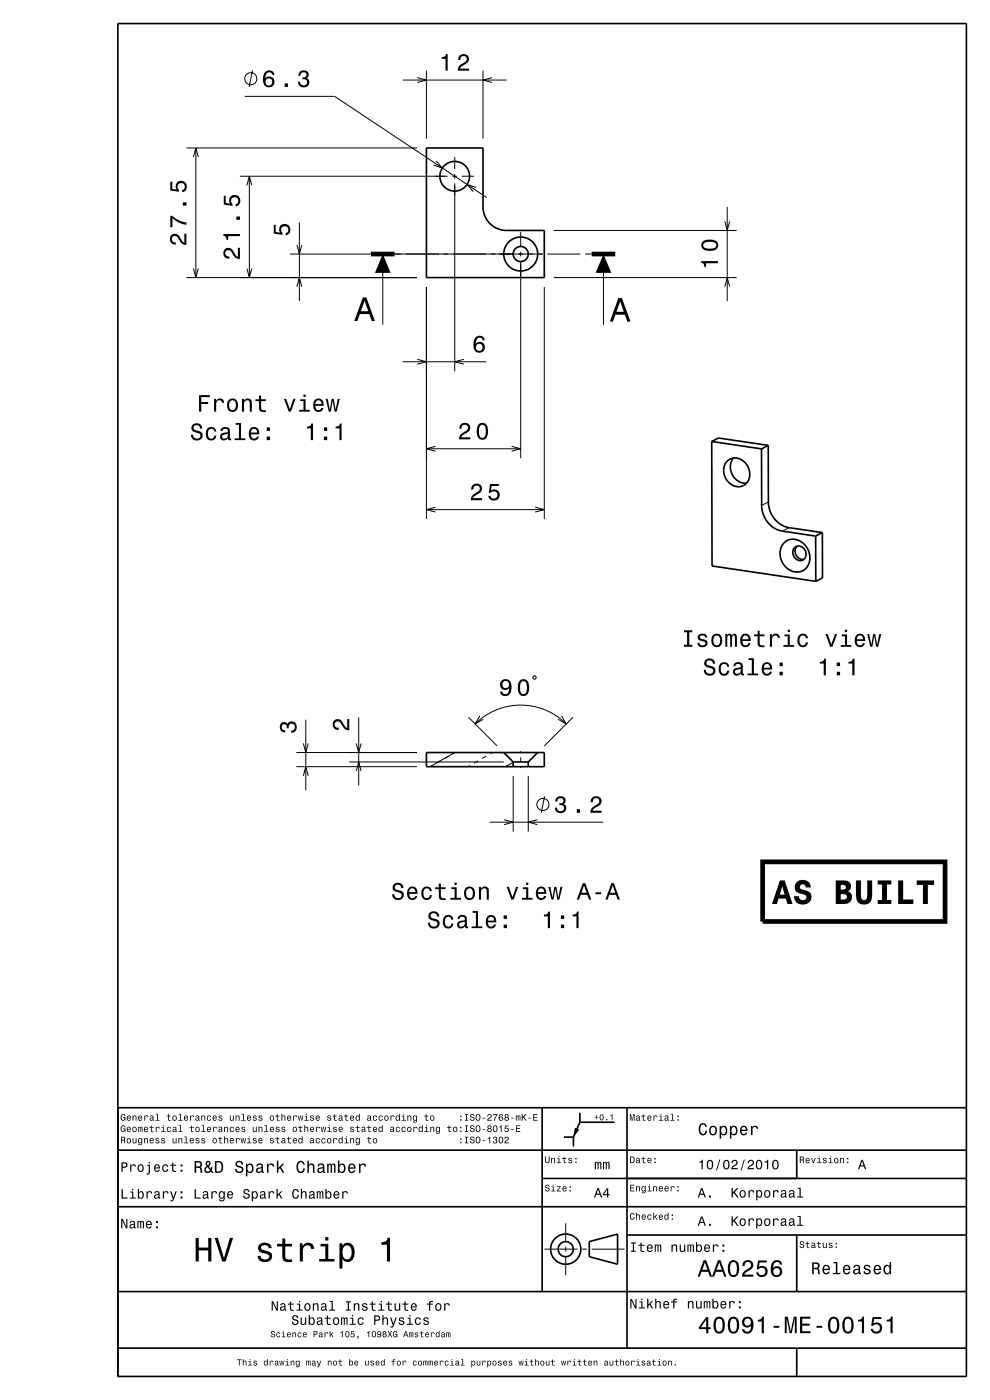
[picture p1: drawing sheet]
<svg xmlns="http://www.w3.org/2000/svg" width="210mm" height="297mm" viewBox="0 0 210 297" stroke-linecap="round" stroke-linejoin="round" font-family="sans-serif">
<g fill="none" stroke="#000" stroke-width=".21">
<path d="M53.5 14.9l-.7 3.5M85.5 17h22M88.5 16.5l2 .5-2 .5M90.5 15v14.4M102.5 15v14.4M104.4 16.5l-1.9 .5 1.9 .5M39.5 31.4h49M41 33.3l.5-1.9 .6 1.9M41.5 31.4v27.5M50.9 37.4h44.1M51.9 20.4h19.1l32.2 21.5M52.4 39.3l.5-1.9 .5 1.9"/>
<path d="M52.9 37.4v21.5M92.5 34.1l1.3 1.5-1.9-.6M96 37.4h1M96.5 33.3v2.6M96.5 36.9v1M96.5 38.9v39.8M98 37.4h2.6M101 39.8l-1.9-.7 1.3 1.5M39.5 58.9h49M41 57l.5 1.9 .6-1.9M52.4 57l.5 1.9 .5-1.9M61.5 53.9h53.6"/>
<path d="M63 52l.5 1.9 .5-1.9M63.5 47.2v16.7M81.2 53.9v15M110.5 49.2v3.2M110.5 53.4v1M110.5 55.4v41.8M116.1 53.9h7M117.5 58.9h38.8M117.5 48.9h38.8M124.1 53.9h1.4M128 53.9v15M153.7 47l.6 1.9 .5-1.9"/>
<path d="M154.3 43.9v20M63 60.8l.5-1.9 .5 1.9M85.5 76.7h17.6M88.5 76.2l2 .5-2 .6M90.5 60.9v49.2M98.4 76.2l-1.9 .5 1.9 .6M115.5 60.9v49.2M153.7 60.8l.6-1.9 .5 1.9M90.5 95.2h20M92.4 94.7l-1.9 .5 1.9 .5M108.5 94.7l2 .5-2 .5M90.5 108.1h25"/>
<path d="M92.4 107.6l-1.9 .5 1.9 .5M113.5 107.6l2 .5-2 .5M163 106.5l-1.4 .7M167.4 111.9l-1.4 .8M62.9 159.6h25.6M64.4 157.7l.5 1.9 .5-1.9M64.9 152.7v14.9M75.6 157.7l.5 1.9 .5-1.9M76.1 152.2v14.4M96 159.9l.5-.3-5.2 3M99.4 152.2l6 6M100.8 153.6l2.1-1.7 2.2-1.2 2.4-.8 2.7-.3 2.7 .2 2.7 .8 2.4 1.2 2.1 1.8"/>
<path d="M101.8 151.9l-1 1.7 1.7-1M104.5 159.6l-.5 .3M110.5 159.3v.3M113.3 143.4l.4 .2-.2 .5-.5-.3zM119.1 151.9l1 1.7-1.7-1M121.5 152.2l-6 6M62.9 162.6h25.6M64.4 164.6l.5-2 .5 2M74.1 161.6h32.8M75.6 163.6l.5-2 .5 2M95.2 160.4l-.9 .5M99.7 162.4l-.4 .2"/>
<path d="M101.4 161.4l-.8 .5M103.2 160.4l-.9 .5M103.9 174.4h24.1M106.9 173.9l2 .5-2 .5M108.6 161.9l.3-.2-1.6 .9M108.9 164.6v11.8M110.5 160.6v1M110.5 162.6v.3M112.1 164.6v11.8M114 173.9l-1.9 .5 1.9 .5M115.5 162.5l-.2 .1M115.5 168.9l-.7 3.5"/>
<path d="M120 259.5v4M115.5 265h7M120 264.5v1M120 266.5v4M123.5 265h1M125.5 265h7"/>
<circle cx="53.2" cy="16.7" r="1.28"/>
<circle cx="115.2" cy="170.7" r="1.28"/>
</g>
<g fill="none" stroke="#000" stroke-width=".35">
<path d="M25 5h180v287h-180zM90.5 31.4h12v12.5a5 5 0 0 0 5 5h8v10h-25zM151 93.7l1.4-.8 10.6 1.6M151 93.7l10.5 1.5M151 93.7v26.4l22 3.2M154.3 97.8a2.99 2.99 0 0 1 4.7 2.3 2.57 2.57 0 0 1-1.5 3 2.57 2.57 0 0 1-3.2-1 3.2 3.2 0 0 1 0-4.3zM155.6 97.2a3.4 3.4 0 0 0-.3 3.5 3.4 3.4 0 0 0 3.1 1.8M161.5 95.2l.1 12a5.5 5.5 0 0 0 4.4 5.5l7 1M163 94.5v12a5.6 5.6 0 0 0 4.4 5.4l7 1.1M163 94.5l-1.5 .7M166.3 115.2a3.3 3.3 0 0 1 5.3 2 2.96 2.96 0 0 1-1.2 3.8 2.96 2.96 0 0 1-4-1 3.7 3.7 0 0 1-.1-4.8zM168.5 116.2a1.54 1.54 0 0 1 2.3 .6 1.54 1.54 0 0 1-.9 2.1 1.71 1.71 0 0 1-1.4-2.7z"/>
<path d="M169.1 115.9a1.67 1.67 0 0 0-.2 1.9 1.67 1.67 0 0 0 1.6 .8M173 113.7v9.6M174.4 113l.1 9.6-1.5 .7M174.4 113l-1.4 .7M90.5 159.6h25v3h-25zM106.9 159.6l2 2M114.1 159.6l-2 2M108.9 161.6h3.2M108.9 161.6v1M112.1 161.6v1M25 235h180M115 235v39"/>
<path d="M123 236.1v2M130.3 238.1h-7.3l-1.4 3.1M133 235v51M25 256h180M25 244h180M115 250h90M119.6 241.2h2M121.6 241.2v2M169 244v6M25 274h180M125 263.4l6-1.6v6.4l-6-1.6zM133 262h72"/>
<path d="M169 262v12M25 286h180M169 286v6"/>
<circle cx="96.5" cy="37.4" r="3.2"/>
<circle cx="110.5" cy="53.9" r="1.6"/>
<circle cx="110.5" cy="53.9" r="3.6"/>
<circle cx="120" cy="265" r="1.6"/>
<circle cx="120" cy="265" r="3.2"/>
</g>
<path d="M78.7 53.9h5M125.5 53.9h5M161.8 182.8h38.7v12.7h-38.7z" fill="none" stroke="#000" stroke-width="1" stroke-linecap="butt"/>
<g fill="#000">
<path d="M56.3 15.2a2.41 2.41 0 0 0 .2 3.2 1.16 1.16 0 0 0 1.5-.3 1.16 1.16 0 0 0-.2-1.5 1.16 1.16 0 0 0-1.5 0 1.02 1.02 0 0 1 .8-1.3 .58 .58 0 0 1 .6 .6h.5a1.12 1.12 0 0 0-.7-.9 1.12 1.12 0 0 0-1.2 .2zM56.3 17.4a.75 .75 0 0 1 1.5 0 .75 .75 0 0 1-1.5 0zM60.4 17.7v.7h.7v-.7zM63.6 15.2l-.3 .9h.4a.62 .62 0 0 1 .4-.8 .62 .62 0 0 1 .8 .3 .62 .62 0 0 1-.3 .8h-.4v.4a.72 .72 0 0 1 .9 .5 .72 .72 0 0 1-.5 .9 .72 .72 0 0 1-.9-.5v-.4h-.5a1.18 1.18 0 0 0 1.5 1.2 1.18 1.18 0 0 0 .6-1.8l-.2-.1a.9 .9 0 0 0 .3-1.1 .9 .9 0 0 0-1-.6z" fill-rule="evenodd"/>
<path d="M93.7 12.1v.4h.8v2.5h.5v-3.5h-.4a.78 .78 0 0 1-.9 .6zM97.5 11.8l-.2 .4-.1 .5h.4a.71 .71 0 0 1 .6-.8 .71 .71 0 0 1 .8 .5 .71 .71 0 0 1-.5 .8 1.8 1.8 0 0 0-1.4 1.8h2.4v-.5h-1.9a2.2 2.2 0 0 1 1.5-1.1 1.13 1.13 0 0 0 .1-1.7 1.13 1.13 0 0 0-1.7 .1z" fill-rule="evenodd"/>
<path d="M36.3 49.9a1.2 1.2 0 0 0-.2 1.3 1.2 1.2 0 0 0 1.2 .7v-.5a.71 .71 0 0 1-.9-.5 .71 .71 0 0 1 .6-.8 .71 .71 0 0 1 .8 .5 1.81 1.81 0 0 0 1.7 1.4v-2.4h-.4v1.9a2.25 2.25 0 0 1-1.1-1.5 1.11 1.11 0 0 0-1.7-.1zM36.1 45.8v2.4h.5v-1.9a5.2 5.2 0 0 0 2.9 1.4v-.5a5.3 5.3 0 0 1-3-1.4zM38.8 42.9v.7h.7v-.7zM36.1 38.5v1.9l1.9 .3v-.4a.8 .8 0 0 1-.3-1.3 .8 .8 0 0 1 1.3 .1 .8 .8 0 0 1-.4 1.2v.5a1.21 1.21 0 0 0 1.1-1.5 1.21 1.21 0 0 0-1.7-.8 1.21 1.21 0 0 0-.5 1.7l-1-.1v-1.6z" fill-rule="evenodd"/>
<path d="M47.7 52.9a1.2 1.2 0 0 0-.2 1.3 1.2 1.2 0 0 0 1.1 .7v-.5a.7 .7 0 0 1-.8-.5 .7 .7 0 0 1 .5-.8 .7 .7 0 0 1 .9 .5 1.8 1.8 0 0 0 1.7 1.4v-2.4h-.4v1.9a2.19 2.19 0 0 1-1.2-1.5 1.11 1.11 0 0 0-1.6-.1zM47.4 49.6v.4a.77 .77 0 0 1 .6 .9h.4v-.8h2.5v-.5zM50.1 45.9v.7h.8v-.7zM47.5 41.5v1.9l1.8 .3v-.4a.8 .8 0 0 1-.2-1.3 .8 .8 0 0 1 1.2 .1 .8 .8 0 0 1-.3 1.2v.5a1.21 1.21 0 0 0 1-1.5 1.21 1.21 0 0 0-1.6-.8 1.21 1.21 0 0 0-.6 1.7l-.9-.1v-1.6z" fill-rule="evenodd"/>
<path d="M58.1 47.7h.4v1.5l.9 .2a1.21 1.21 0 0 1 .6-1.8 1.21 1.21 0 0 1 1.6 .8 1.21 1.21 0 0 1-1 1.5v-.4a.8 .8 0 0 0 .4-1.2 .8 .8 0 0 0-1.3-.1 .8 .8 0 0 0 .2 1.2v.4l-1.8-.2z" fill-rule="evenodd"/>
<path d="M81.2 53.9l1.6 4h-3.3z" fill-rule="evenodd"/>
<path d="M128 53.9l1.7 4h-3.3z" fill-rule="evenodd"/>
<path d="M148.7 55.4v.3a.77 .77 0 0 1 .7 1h.4v-.9h2.5v-.4zM149.2 51.1a1.13 1.13 0 0 0-.4 1.2 1.13 1.13 0 0 0 1 .9 2.28 2.28 0 0 0 2.5-.7 1.14 1.14 0 0 0-1-1.6 2.85 2.85 0 0 0-2.1 .2zM149.2 51.7a2.37 2.37 0 0 1 2.7 0v.7a2.38 2.38 0 0 1-2.7 0z" fill-rule="evenodd"/>
<path d="M77 63.1l-1.9 5h.7l.5-1.5h2l.6 1.5h.6l-1.8-5zM77.3 63.8l.8 2.2h-1.5z" fill-rule="evenodd"/>
<path d="M101 71.5a2.39 2.39 0 0 0 .1 3.2 1.16 1.16 0 0 0 1.6-.3 1.16 1.16 0 0 0-.2-1.5 1.16 1.16 0 0 0-1.6 0 1.02 1.02 0 0 1 .8-1.3 .58 .58 0 0 1 .7 .6h.4a1.12 1.12 0 0 0-.7-.9 1.12 1.12 0 0 0-1.1 .2zM100.9 73.7a.75 .75 0 0 1 1.5 0 .75 .75 0 0 1-1.5 0z" fill-rule="evenodd"/>
<path d="M131.2 63.2l-1.8 5h.6l.5-1.4h2l.6 1.4h.6l-1.8-5zM131.5 63.9l.8 2.2h-1.5z" fill-rule="evenodd"/>
<path d="M40.9 90.1a.96 .96 0 0 0-.3 1 .96 .96 0 0 0 1 .7 .77 .77 0 0 1 .9 .9 .84 .84 0 0 1-1 .3 .84 .84 0 0 1-.6-.8h-.4a1.21 1.21 0 0 0 1.5 1.3 1.21 1.21 0 0 0 .7-1.8l-.8-.3a.71 .71 0 0 1-.8-.7 .7 .7 0 0 1 .7-.5 .7 .7 0 0 1 .6 .7h.5a1.16 1.16 0 0 0-.7-1.1 1.16 1.16 0 0 0-1.3 .3zM44 90.9a1.53 1.53 0 0 0 .8 2.6 1.07 1.07 0 0 0 1.1-1.1h-.4a.67 .67 0 0 1-.7 .7 .67 .67 0 0 1-.7-.6 1.11 1.11 0 0 1 .7-1.5 .6 .6 0 0 1 .7 .6h.4a1.09 1.09 0 0 0-.8-1 1.09 1.09 0 0 0-1.1 .3zM47 90.8l-.2 .6h.4a.55 .55 0 0 1 .7-.5 .55 .55 0 0 1 .3 .8h-.2a1 1 0 0 0-1 .3 1 1 0 0 0-.3 1 .93 .93 0 0 0 1.7 0l.1 .3 .5 .1v-.4h-.2v-1.6a1.02 1.02 0 0 0-1.8-.6zM47.2 92.3l1.1-.3a.77 .77 0 0 1-.2 .9 .77 .77 0 0 1-.9 .1l-.1-.4zM50 89.7v.4h.7v2.9h-.9v.4h2.2v-.4h-.9v-3.3zM53.1 90.9a1.54 1.54 0 0 0 .8 2.6 1.06 1.06 0 0 0 1.1-.9h-.5l-.2 .3-.4 .2a.76 .76 0 0 1-.7-1h1.8a1.16 1.16 0 0 0-.5-1.3 1.16 1.16 0 0 0-1.4 .1zM53.4 91.2a.66 .66 0 0 1 .8-.2 .66 .66 0 0 1 .3 .8h-1.3zM56.6 92.6v.8h.7v-.8zM56.6 90.7v.7h.7v-.7z" fill-rule="evenodd"/>
<path d="M42.2 83.8v3.5h.5v-1.6h1.5v-.4h-1.5v-1.1h1.8v-.4zM45.4 84.6v2.7h.5v-1.5a.66 .66 0 0 1 .3-.8 .66 .66 0 0 1 .8 .2l.1 .3h.4a.89 .89 0 0 0-.7-1 .89 .89 0 0 0-1 .6v-.5zM48.5 84.9a1.53 1.53 0 0 0 .8 2.5 1.48 1.48 0 0 0 1.2-1.4 1.48 1.48 0 0 0-1.2-1.5l-.5 .1zM48.8 85.2a.67 .67 0 0 1 .7-.3 .67 .67 0 0 1 .5 .6 1.11 1.11 0 0 1-.7 1.5 1.17 1.17 0 0 1-.5-1.8zM51.3 84.6v2.7h.5v-1.5a.63 .63 0 0 1 .5-.9 .63 .63 0 0 1 .7 .7v1.7h.4v-1.8a.89 .89 0 0 0-.6-.9 .89 .89 0 0 0-1.1 .4v-.4zM54.9 83.9v.8h-.7v.4h.7l.1 1.8a1.05 1.05 0 0 0 1.4 .5v-.4a.68 .68 0 0 1-1-.3v-1.6h1v-.4h-1v-.8zM60.2 84.6l1 2.7h.5l1-2.7h-.5l-.7 2.2-.8-2.2zM63.7 84.7v.4h.7v1.8h-.9v.4h2.2v-.4h-.9v-2.2zM64.4 83.7v.5h.4v-.5zM66.7 84.9a1.55 1.55 0 0 0 .8 2.5 1.06 1.06 0 0 0 1.1-.9h-.4l-.2 .4-.4 .1a.76 .76 0 0 1-.7-.9h1.8a1.17 1.17 0 0 0-.5-1.4 1.17 1.17 0 0 0-1.5 .2zM67.1 85.1a.66 .66 0 0 1 .8-.1 .66 .66 0 0 1 .3 .7h-1.3zM69.1 84.6l.7 2.7h.4l.4-2.3 .4 2.3h.4l.7-2.7h-.5l-.4 2.3-.4-2.3h-.4l-.4 2.3-.5-2.3z" fill-rule="evenodd"/>
<path d="M65.1 90.5v.4h.8v2.5h.5v-3.6h-.4a.77 .77 0 0 1-.9 .7zM68.7 92.6v.8h.7v-.8zM68.7 90.7v.7h.7v-.7zM71.2 90.5v.4h.8v2.5h.5v-3.6h-.4a.78 .78 0 0 1-.9 .7z" fill-rule="evenodd"/>
<path d="M97.8 90l-.4 .9h.5a.71 .71 0 0 1 .5-.8 .71 .71 0 0 1 .9 .5 .71 .71 0 0 1-.5 .9 1.81 1.81 0 0 0-1.4 1.7h2.4v-.4h-1.9a2.23 2.23 0 0 1 1.4-1.2 1.13 1.13 0 0 0 .1-1.7 1.13 1.13 0 0 0-1.6 .1zM101.4 90.1a2.68 2.68 0 0 0 .4 3.1 1.13 1.13 0 0 0 1.7-.9 2.32 2.32 0 0 0-.7-2.5l-.5-.1-.5 .1zM102 90.2h.7a2.38 2.38 0 0 1 0 2.6h-.7a2.38 2.38 0 0 1 0-2.6z" fill-rule="evenodd"/>
<path d="M100.3 102.9l-.4 1h.5a.7 .7 0 0 1 .5-.9 .7 .7 0 0 1 .9 .5 .7 .7 0 0 1-.5 .9 1.8 1.8 0 0 0-1.4 1.7h2.4v-.4h-1.9a2.23 2.23 0 0 1 1.4-1.2 1.13 1.13 0 0 0 .1-1.7 1.13 1.13 0 0 0-1.6 .1zM104 102.7l-.3 1.8h.4a.79 .79 0 0 1 1.1-.1 .79 .79 0 0 1 .1 1.1 .79 .79 0 0 1-1.2-.1l-.1-.2h-.4a1.21 1.21 0 0 0 1.5 1.1 1.21 1.21 0 0 0 .8-1.7 1.21 1.21 0 0 0-1.8-.6l.2-.9h1.5v-.4z" fill-rule="evenodd"/>
<path d="M145.1 133.7v.4h.6v2.7h-.6v.4h1.8v-.4h-.7v-2.7h.7v-.4zM148.3 134.6a.75 .75 0 0 0-.3 .9 .75 .75 0 0 0 .8 .5l.8 .3a.63 .63 0 0 1-.6 .7 .63 .63 0 0 1-.6-.6h-.5a1.07 1.07 0 0 0 1.2 .9 1.07 1.07 0 0 0 1-1.2l-.5-.4-1.1-.3a.54 .54 0 0 1 .5-.7 .54 .54 0 0 1 .6 .5h.4a1.03 1.03 0 0 0-.7-.8 1.03 1.03 0 0 0-1 .2zM151.2 134.8a1.53 1.53 0 0 0 .8 2.5 1.48 1.48 0 0 0 1.2-1.4 1.48 1.48 0 0 0-1.2-1.5l-.4 .1zM151.5 135.1a.67 .67 0 0 1 .7-.3 .67 .67 0 0 1 .5 .6 1.11 1.11 0 0 1-.7 1.5 1.17 1.17 0 0 1-.5-1.8zM153.9 134.5v2.7h.4v-2.1l.2-.3h.3l.1 .3v2.1h.4v-2.1l.4-.3 .2 .1v.4v1.9h.4v-1.9a.69 .69 0 0 0-.5-.9l-.6 .4-.1-.3-.4-.1-.4 .4v-.3zM157.3 134.8a1.54 1.54 0 0 0 .8 2.5 1.06 1.06 0 0 0 1.1-.9h-.4l-.3 .4-.3 .1a.76 .76 0 0 1-.7-.9h1.7a1.16 1.16 0 0 0-.5-1.4 1.16 1.16 0 0 0-1.4 .2zM157.7 135a.66 .66 0 0 1 .7-.1 .66 .66 0 0 1 .4 .7h-1.3zM160.7 133.8v.8h-.8v.4h.8v1.8a1.05 1.05 0 0 0 1.5 .5v-.4a.68 .68 0 0 1-1-.3l-.1-1.6h1.1v-.4h-1.1v-.8zM163.3 134.5v2.7h.5v-1.5a.66 .66 0 0 1 .3-.8 .66 .66 0 0 1 .8 .2l.1 .2h.4a.89 .89 0 0 0-.7-.9 .89 .89 0 0 0-1 .6v-.5zM166.4 134.6v.4h.7v1.8h-.9v.4h2.3v-.4h-1v-2.2zM167.1 133.6v.5h.5v-.5zM169.4 134.8a1.53 1.53 0 0 0 .9 2.5 1.06 1.06 0 0 0 1.1-1.1h-.4a.67 .67 0 0 1-.7 .7 .67 .67 0 0 1-.7-.6 1.12 1.12 0 0 1 .7-1.5 .59 .59 0 0 1 .6 .6h.5a1.09 1.09 0 0 0-.8-1 1.09 1.09 0 0 0-1.2 .4zM175.1 134.5l1 2.7h.5l1-2.7h-.5l-.8 2.2-.7-2.2zM178.5 134.6v.4h.7v1.8h-.9v.4h2.3v-.4h-.9v-2.2zM179.2 133.6v.5h.5v-.5zM181.6 134.8a1.54 1.54 0 0 0 .8 2.5 1.07 1.07 0 0 0 1.1-.9h-.5l-.2 .4-.4 .1a.76 .76 0 0 1-.6-.9h1.7a1.16 1.16 0 0 0-.5-1.4 1.16 1.16 0 0 0-1.4 .2zM181.9 135a.66 .66 0 0 1 .8-.1 .66 .66 0 0 1 .4 .7h-1.3zM183.9 134.5l.7 2.7h.4l.4-2.3 .4 2.3h.5l.6-2.7h-.4l-.4 2.3-.4-2.3h-.5l-.4 2.3-.4-2.3z" fill-rule="evenodd"/>
<path d="M59.6 153.4a.86 .86 0 0 1 1.4 .2 1.06 1.06 0 0 1 1.3-.5 1.06 1.06 0 0 1 .7 1.2 1.1 1.1 0 0 1-1.2 1.2v-.5a.71 .71 0 0 0 .7-1 .71 .71 0 0 0-1.2-.1l-.1 .6h-.4a.61 .61 0 0 0-.2-.8 .61 .61 0 0 0-.8 .2 .61 .61 0 0 0 .1 .9l.6 .1v.5a1.15 1.15 0 0 1-1.1-.7 1.15 1.15 0 0 1 .2-1.3z" fill-rule="evenodd"/>
<path d="M70.9 152.9a1.22 1.22 0 0 1 2 .7l.3 .6 .5 .2v-1.9h.4v2.4a1.8 1.8 0 0 1-1.7-1.4 .71 .71 0 0 0-.9-.5 .71 .71 0 0 0-.5 .9 .71 .71 0 0 0 .8 .5v.5a1.18 1.18 0 0 1-1.2-.7 1.18 1.18 0 0 1 .3-1.3z" fill-rule="evenodd"/>
<path d="M106.4 144.4a1.15 1.15 0 0 0 0 1.7 1.15 1.15 0 0 0 1.6-.1 1.02 1.02 0 0 1-.8 1.3 .56 .56 0 0 1-.6-.6h-.5a1.18 1.18 0 0 0 1.2 1 1.18 1.18 0 0 0 1.1-1.1 1.77 1.77 0 0 0-1.1-2.5zM106.6 145.2a.74 .74 0 0 1 1.4 0 .74 .74 0 0 1-1.4 0zM110.1 144.5a2.68 2.68 0 0 0 .4 3.1 1.14 1.14 0 0 0 1.7-.9 2.31 2.31 0 0 0-.6-2.5l-.6-.1-.5 .1zM110.7 144.6h.7a2.37 2.37 0 0 1 0 2.6h-.7a2.38 2.38 0 0 1 0-2.6z" fill-rule="evenodd"/>
<path d="M149.7 140a.96 .96 0 0 0-.3 1 .96 .96 0 0 0 1 .6 .77 .77 0 0 1 .9 1 .84 .84 0 0 1-1 .3 .84 .84 0 0 1-.6-.8h-.4a1.21 1.21 0 0 0 1.5 1.3 1.21 1.21 0 0 0 .7-1.8l-.8-.3a.71 .71 0 0 1-.8-.7 .7 .7 0 0 1 .7-.5 .7 .7 0 0 1 .6 .7h.5a1.16 1.16 0 0 0-.7-1.1 1.16 1.16 0 0 0-1.3 .3zM152.7 140.8a1.53 1.53 0 0 0 .9 2.6 1.07 1.07 0 0 0 1.1-1.1h-.4a.67 .67 0 0 1-.7 .7 .67 .67 0 0 1-.7-.6 1.11 1.11 0 0 1 .7-1.6 .59 .59 0 0 1 .6 .6h.5a1.09 1.09 0 0 0-.8-.9 1.09 1.09 0 0 0-1.2 .3zM155.8 140.7l-.2 .6h.4a.55 .55 0 0 1 .7-.5 .55 .55 0 0 1 .3 .8h-.2a1 1 0 0 0-1 .2 1 1 0 0 0-.3 1.1 .93 .93 0 0 0 1.7 0l.1 .3 .5 .1v-.4h-.2v-1.6a1.02 1.02 0 0 0-.7-.8 1.02 1.02 0 0 0-1.1 .2zM156 142.2l1.1-.3a.77 .77 0 0 1-.2 .9 .77 .77 0 0 1-.9 0l-.1-.3zM158.8 139.6v.4h.7v2.9h-.9v.4h2.2v-.4h-.9v-3.3zM161.9 140.8a1.54 1.54 0 0 0 .8 2.6 1.07 1.07 0 0 0 1-.9h-.4l-.2 .3-.4 .2a.76 .76 0 0 1-.7-1h1.8a1.16 1.16 0 0 0-.5-1.3 1.16 1.16 0 0 0-1.4 .1zM162.2 141.1a.66 .66 0 0 1 .8-.2 .66 .66 0 0 1 .3 .8h-1.3zM165.4 142.5v.8h.7v-.8zM165.4 140.6v.7h.7v-.7z" fill-rule="evenodd"/>
<path d="M173.9 140.4v.4h.8v2.5h.5v-3.6h-.4a.77 .77 0 0 1-.9 .7zM177.5 142.5v.8h.7v-.8zM177.5 140.6v.7h.7v-.7zM180 140.4v.4h.8v2.5h.5v-3.6h-.4a.78 .78 0 0 1-.9 .7z" fill-rule="evenodd"/>
<path d="M118.1 169.2l-.3 .9h.4a.62 .62 0 0 1 .4-.8 .62 .62 0 0 1 .8 .3 .62 .62 0 0 1-.3 .8h-.4v.4a.72 .72 0 0 1 .9 .4 .72 .72 0 0 1-.5 1 .72 .72 0 0 1-.9-.5v-.4h-.5a1.18 1.18 0 0 0 1.5 1.2 1.18 1.18 0 0 0 .6-1.8l-.2-.2a.9 .9 0 0 0 .3-1.1 .9 .9 0 0 0-1-.5zM122.4 171.7v.7h.6v-.7zM125.6 169.2l-.3 1h.4a.7 .7 0 0 1 .6-.9 .7 .7 0 0 1 .8 .5 .7 .7 0 0 1-.5 .9 1.8 1.8 0 0 0-1.4 1.7h2.4v-.4h-1.9a2.19 2.19 0 0 1 1.5-1.2 1.13 1.13 0 0 0 .1-1.7 1.13 1.13 0 0 0-1.7 .1z" fill-rule="evenodd"/>
<path d="M83.6 187.6a.97 .97 0 0 0-.3 1 .97 .97 0 0 0 .9 .6 .77 .77 0 0 1 .9 1 .84 .84 0 0 1-.9 .3 .84 .84 0 0 1-.6-.8h-.4a1.21 1.21 0 0 0 1.5 1.3 1.21 1.21 0 0 0 .7-1.8l-.8-.3a.71 .71 0 0 1-.9-.7 .7 .7 0 0 1 .8-.5 .7 .7 0 0 1 .6 .7h.5a1.17 1.17 0 0 0-.7-1.1 1.17 1.17 0 0 0-1.3 .3zM86.6 188.4a1.54 1.54 0 0 0 .8 2.5 1.06 1.06 0 0 0 1.1-.8h-.4l-.2 .3-.4 .1a.75 .75 0 0 1-.7-.9h1.8a1.16 1.16 0 0 0-.5-1.3 1.16 1.16 0 0 0-1.5 .1zM87 188.7a.66 .66 0 0 1 .8-.2 .66 .66 0 0 1 .3 .8h-1.3zM89.7 188.4a1.53 1.53 0 0 0 .8 2.5 1.05 1.05 0 0 0 1.1-1h-.4a.67 .67 0 0 1-.6 .7 .67 .67 0 0 1-.7-.6 1.12 1.12 0 0 1 .6-1.6 .6 .6 0 0 1 .7 .6h.4a1.09 1.09 0 0 0-.8-.9 1.09 1.09 0 0 0-1.1 .3zM93.1 187.4v.8h-.8v.4h.8v1.8a1.05 1.05 0 0 0 1.4 .5v-.4a.68 .68 0 0 1-1-.3v-1.6h1v-.4h-1v-.8zM95.7 188.2v.4h.7v1.9h-.9v.4h2.3v-.4h-.9v-2.3zM96.4 187.2v.5h.5v-.5zM98.7 188.4a1.52 1.52 0 0 0 .9 2.5 1.48 1.48 0 0 0 1.2-1.4 1.48 1.48 0 0 0-1.2-1.5l-.5 .2zM99.1 188.7a.67 .67 0 0 1 .7-.2 .67 .67 0 0 1 .5 .5 1.11 1.11 0 0 1-.7 1.6 1.17 1.17 0 0 1-.5-1.9zM101.6 188.1v2.8h.4v-1.6a.63 .63 0 0 1 .6-.9 .63 .63 0 0 1 .6 .8v1.7h.5v-1.8a.89 .89 0 0 0-.6-1 .89 .89 0 0 0-1.1 .5v-.5zM107.5 188.1l1 2.8h.4l1-2.8h-.4l-.8 2.2-.8-2.2zM110.9 188.2v.4h.7v1.9h-.9v.4h2.3v-.4h-.9v-2.3zM111.6 187.2v.5h.5v-.5zM114 188.4a1.54 1.54 0 0 0 .8 2.5 1.06 1.06 0 0 0 1.1-.8h-.5l-.2 .3-.4 .1a.76 .76 0 0 1-.7-.9h1.8a1.17 1.17 0 0 0-.5-1.3 1.17 1.17 0 0 0-1.4 .1zM114.3 188.7a.66 .66 0 0 1 .8-.2 .66 .66 0 0 1 .3 .8h-1.3zM116.3 188.1l.7 2.8h.4l.4-2.3 .4 2.3h.4l.7-2.8h-.4l-.5 2.3-.4-2.3h-.4l-.4 2.3-.5-2.3zM123.6 187.3l-1.2 3.6h.4l.4-1.1h1.4l.4 1.1h.4l-1.3-3.6zM123.9 187.9l.5 1.5h-1.1zM126.3 189.3v.4h1.2v-.4zM129.7 187.3l-1.3 3.6h.5l.4-1.1h1.4l.3 1.1h.5l-1.3-3.6zM130 187.9l.5 1.5h-1.1z" fill-rule="evenodd"/>
<path d="M91.2 193.6a.96 .96 0 0 0-.3 1.1 .96 .96 0 0 0 .9 .6 .77 .77 0 0 1 .9 .9 .84 .84 0 0 1-.9 .3 .84 .84 0 0 1-.6-.8h-.4a1.21 1.21 0 0 0 1.4 1.3 1.21 1.21 0 0 0 .8-1.8l-.8-.3a.71 .71 0 0 1-.9-.6 .7 .7 0 0 1 .8-.6 .7 .7 0 0 1 .6 .7h.5a1.16 1.16 0 0 0-.7-1.1 1.16 1.16 0 0 0-1.3 .3zM94.2 194.5a1.52 1.52 0 0 0 .9 2.5 1.05 1.05 0 0 0 1.1-1.1h-.5a.67 .67 0 0 1-.6 .7 .67 .67 0 0 1-.7-.6 1.12 1.12 0 0 1 .7-1.5 .59 .59 0 0 1 .6 .6h.5a1.09 1.09 0 0 0-.8-1 1.09 1.09 0 0 0-1.2 .4zM97.3 194.3l-.2 .7h.4a.55 .55 0 0 1 .6-.5 .55 .55 0 0 1 .4 .7l-.2 .1a1 1 0 0 0-1 .2 1 1 0 0 0-.3 1 .94 .94 0 0 0 1.6 0l.1 .4h.6v-.3l-.2-.1-.1-.2v-1.4a1.02 1.02 0 0 0-.6-.8 1.02 1.02 0 0 0-1.1 .2zM97.5 195.8l1.1-.3a.77 .77 0 0 1-.2 .9 .77 .77 0 0 1-.9 .1l-.1-.4zM100.3 193.3v.4h.7v2.8h-1v.4h2.3v-.4h-.9v-3.2zM103.3 194.5a1.54 1.54 0 0 0 .8 2.5 1.06 1.06 0 0 0 1.1-.9h-.4l-.2 .4-.4 .1a.76 .76 0 0 1-.7-.9h1.8a1.16 1.16 0 0 0-.5-1.4 1.16 1.16 0 0 0-1.5 .2zM103.7 194.7a.66 .66 0 0 1 .8-.1 .66 .66 0 0 1 .3 .7h-1.3zM106.8 196.1v.8h.7v-.8zM106.8 194.2v.7h.7v-.7z" fill-rule="evenodd"/>
<path d="M115.4 194.1v.3h.8v2.5h.5v-3.5h-.4a.78 .78 0 0 1-.9 .7zM119 196.1v.8h.7v-.8zM119 194.2v.7h.7v-.7zM121.5 194.1v.3h.8v2.5h.4v-3.5h-.3a.77 .77 0 0 1-.9 .7z" fill-rule="evenodd"/>
<path d="M165.4 186.8l-1.7 5h1.1l.3-1.2h1.6l.3 1.2h1.1l-1.7-5zM165.9 188l.5 1.8h-1zM169 187.1a1.43 1.43 0 0 0-.4 1.5 1.43 1.43 0 0 0 1.3 1 .92 .92 0 0 1 1.1 1 .83 .83 0 0 1-.9 .3 .83 .83 0 0 1-.6-.8h-1.1a1.88 1.88 0 0 0 1.8 1.8 1.88 1.88 0 0 0 1.9-1.7 1.44 1.44 0 0 0-1.5-1.4 .82 .82 0 0 1-.9-.6l.1-.5a.69 .69 0 0 1 .9 .1l.2 .5h1.1a1.77 1.77 0 0 0-1.1-1.6 1.77 1.77 0 0 0-1.9 .4zM177.3 186.8v5h1.9a1.4 1.4 0 0 0 1.5-1.1 1.4 1.4 0 0 0-.8-1.6 1.23 1.23 0 0 0 .6-1.5 1.23 1.23 0 0 0-1.4-.8zM178.3 189.7h.7a.58 .58 0 0 1 .7 .5 .58 .58 0 0 1-.7 .6h-.7zM178.3 187.7l1 .1 .1 .4-.1 .4-1 .1zM181.6 186.8v3.1a1.75 1.75 0 0 0 1.7 2 1.75 1.75 0 0 0 1.7-2v-3.1h-1l-.1 3.6a.63 .63 0 0 1-.6 .6 .63 .63 0 0 1-.6-.6l-.1-3.6zM186.2 186.8v.8h.9v3.3h-.9v.9h2.9v-.9h-.9v-3.3h.9v-.8zM190.5 186.8v5h3.2v-1h-2.1v-4zM194.4 186.8v.9h1.4v4.1h1v-4.1h1.3v-.9z" fill-rule="evenodd"/>
<path d="M25.7 236.5l-.1 .2a.65 .65 0 0 0 0 .8 .65 .65 0 0 0 .7 .2l.2-.1 .1 .1v-.7h-.5v.2h.3l-.2 .4a.56 .56 0 0 1-.4-.6 .56 .56 0 0 1 .4-.5l.2 .3h.2l-.3-.5zM27 236.8a.53 .53 0 0 0-.1 .8 .53 .53 0 0 0 .8 0l.1-.2-.6 .2-.1-.3 .7-.1a.45 .45 0 0 0-.3-.5 .45 .45 0 0 0-.5 .1zM27.1 236.9l.3-.1 .2 .3h-.5zM28.1 236.7v1h.2v-.6a.25 .25 0 0 1 .2-.3 .25 .25 0 0 1 .3 .3v.6h.2v-.7a.35 .35 0 0 0-.3-.4 .35 .35 0 0 0-.4 .2v-.1zM29.4 236.8a.54 .54 0 0 0-.1 .8 .54 .54 0 0 0 .8 0l.1-.2-.5 .2-.2-.3 .7-.1a.45 .45 0 0 0-.2-.5 .45 .45 0 0 0-.6 .1zM29.6 236.9l.3-.1 .1 .3h-.5zM30.6 236.7v1h.2l.1-.8 .3-.1 .3 .2a.36 .36 0 0 0-.3-.4 .36 .36 0 0 0-.4 .2v-.1zM31.9 236.7l-.1 .3h.1a.22 .22 0 0 1 .3-.2 .22 .22 0 0 1 .1 .3 .41 .41 0 0 0-.5 .1 .41 .41 0 0 0 .1 .6l.5-.2 .3 .1v-.1l-.2-.9zM31.9 237.4a.25 .25 0 0 1 .5 0 .25 .25 0 0 1-.5 0zM33.1 236.3v.1h.2v1.2h-.3v.1h.9v-.1h-.4v-1.3zM35.6 236.4v.3h-.3v.1h.3l.1 .9 .5 .1v-.2h-.3l-.1-.2v-.6h.4v-.1h-.4v-.3zM36.7 236.8a.53 .53 0 0 0 0 .8 .53 .53 0 0 0 .8-.1v-.3a.48 .48 0 0 0-.2-.5 .48 .48 0 0 0-.6 .1zM36.8 236.9a.35 .35 0 0 1 .5 .3 .35 .35 0 0 1-.5 .3zM37.9 236.3v.1h.3v1.2h-.4v.1h.9v-.1h-.3v-1.3zM39.1 236.8a.53 .53 0 0 0 0 .8 .53 .53 0 0 0 .7 0l.1-.2-.5 .2-.2-.3 .7-.1a.45 .45 0 0 0-.2-.5 .45 .45 0 0 0-.6 .1zM39.3 236.9l.3-.1 .1 .3h-.5zM40.3 236.7v1h.2l.1-.8 .3-.1 .3 .2a.36 .36 0 0 0-.3-.4 .36 .36 0 0 0-.4 .2v-.1zM41.6 236.7l-.1 .3h.1a.22 .22 0 0 1 .3-.2 .22 .22 0 0 1 .2 .3 .39 .39 0 0 0-.6 .1 .39 .39 0 0 0 .3 .6l.3-.2 .3 .1v-.1l-.2-.9zM41.6 237.4a.25 .25 0 0 1 .5 0 .25 .25 0 0 1-.5 0zM42.7 236.7v1h.2v-.6a.25 .25 0 0 1 .2-.3 .25 .25 0 0 1 .3 .3v.6h.1v-.7a.35 .35 0 0 0-.2-.4 .35 .35 0 0 0-.4 .2v-.1zM44 236.8a.53 .53 0 0 0-.1 .8 .53 .53 0 0 0 .8-.1l.1-.1h-.2l-.1 .2a.35 .35 0 0 1-.4-.4 .35 .35 0 0 1 .5-.3l.2 .1-.3-.3zM45.2 236.8a.54 .54 0 0 0-.1 .8 .54 .54 0 0 0 .8 0l.1-.2-.6 .2-.1-.3 .7-.1a.45 .45 0 0 0-.2-.5 .45 .45 0 0 0-.6 .1zM45.4 236.9l.2-.1 .2 .3h-.5zM46.5 236.7l-.1 .1a.56 .56 0 0 0 .6 .6 .25 .25 0 0 1-.2 .2 .25 .25 0 0 1-.3-.2h-.2a.39 .39 0 0 0 .6 .4 .39 .39 0 0 0 .1-.6l-.4-.2a.21 .21 0 0 1 .1-.3 .21 .21 0 0 1 .3 .2h.2l-.3-.3zM48.8 236.7v.7a.35 .35 0 0 0 .2 .4 .35 .35 0 0 0 .4-.2v.1h.2v-1h-.2v.7l-.3 .2-.2-.1v-.8zM50 236.7v1h.2v-.6a.25 .25 0 0 1 .2-.3 .25 .25 0 0 1 .2 .3v.6h.2v-.7a.35 .35 0 0 0-.2-.4 .35 .35 0 0 0-.5 .2v-.1zM51.3 236.3v.1h.2v1.2h-.3v.1h.9v-.1h-.4v-1.3zM52.5 236.8a.53 .53 0 0 0-.1 .8 .53 .53 0 0 0 .8 0l.1-.2-.6 .2-.1-.3 .7-.1a.45 .45 0 0 0-.3-.5 .45 .45 0 0 0-.5 .1zM52.6 236.9l.3-.1 .2 .3h-.5zM53.7 236.7v.1a.56 .56 0 0 0 .6 .6 .25 .25 0 0 1-.3 .2 .25 .25 0 0 1-.2-.2h-.2a.39 .39 0 0 0 .5 .4 .39 .39 0 0 0 .2-.6l-.4-.2a.22 .22 0 0 1 .1-.3 .22 .22 0 0 1 .3 .2h.1l-.2-.3zM54.9 236.7v.1a.57 .57 0 0 0 .6 .6 .25 .25 0 0 1-.2 .2 .25 .25 0 0 1-.3-.2h-.2a.39 .39 0 0 0 .6 .4 .39 .39 0 0 0 .1-.6l-.4-.2a.21 .21 0 0 1 .1-.3 .21 .21 0 0 1 .3 .2h.2l-.3-.3zM57.3 236.8a.53 .53 0 0 0 0 .8 .53 .53 0 0 0 .8-.1l.1-.3a.48 .48 0 0 0-.3-.5 .48 .48 0 0 0-.6 .1zM57.5 236.9a.35 .35 0 0 1 .5 .3 .35 .35 0 0 1-.5 .3zM58.7 236.4v.3h-.3v.1h.3l.1 .9 .5 .1v-.2h-.4v-.2v-.6h.4v-.1h-.4v-.3zM59.7 236.3v1.4h.2v-.6a.25 .25 0 0 1 .2-.3 .25 .25 0 0 1 .3 .3v.6h.1v-.7a.35 .35 0 0 0-.2-.4 .35 .35 0 0 0-.4 .2v-.5zM61 236.8a.54 .54 0 0 0-.1 .8 .54 .54 0 0 0 .8 0l.1-.2-.6 .2-.1-.3 .7-.1a.45 .45 0 0 0-.3-.5 .45 .45 0 0 0-.5 .1zM61.1 236.9l.3-.1 .2 .3h-.5zM62.2 236.7v1h.2v-.8l.3-.1 .3 .2a.36 .36 0 0 0-.2-.4 .36 .36 0 0 0-.5 .2v-.1zM63.2 236.7l.2 1h.2l.2-.9 .1 .9h.2l.3-1h-.2l-.2 .9-.2-.9h-.1l-.2 .9-.2-.9zM64.6 236.7v.1h.3v.8h-.3v.1h.9v-.1h-.4v-.9zM64.9 236.3v.2h.2v-.2zM65.9 236.7l-.1 .1a.57 .57 0 0 0 .6 .6 .25 .25 0 0 1-.2 .2 .25 .25 0 0 1-.3-.2h-.1a.39 .39 0 0 0 .5 .4 .39 .39 0 0 0 .1-.6l-.4-.2a.21 .21 0 0 1 .2-.3 .21 .21 0 0 1 .2 .2h.2l-.3-.3zM67.1 236.8a.53 .53 0 0 0-.1 .8 .53 .53 0 0 0 .8 0v-.2l-.5 .2-.2-.3 .7-.1a.45 .45 0 0 0-.2-.5 .45 .45 0 0 0-.5 .1zM67.2 236.9l.3-.1 .2 .3h-.6zM69.5 236.7l-.1 .1a.57 .57 0 0 0 .7 .6 .25 .25 0 0 1-.3 .2 .25 .25 0 0 1-.2-.2h-.2a.39 .39 0 0 0 .5 .4 .39 .39 0 0 0 .2-.6l-.5-.2a.21 .21 0 0 1 .2-.3 .21 .21 0 0 1 .3 .2h.1l-.2-.3zM70.9 236.4v.3h-.3v.1h.3v.9l.5 .1v-.2h-.3l-.1-.2v-.6h.4v-.1h-.4v-.3zM72 236.7l-.2 .3h.2a.22 .22 0 0 1 .3-.2 .22 .22 0 0 1 .1 .3 .41 .41 0 0 0-.5 .1 .41 .41 0 0 0 .1 .6l.5-.2 .2 .1v-.1l-.2-.9zM72 237.4a.25 .25 0 0 1 .5 0 .25 .25 0 0 1-.5 0zM73.3 236.4v.3h-.3v.1h.3l.1 .9 .5 .1v-.2h-.4v-.2v-.6h.4v-.1h-.4v-.3zM74.4 236.8a.54 .54 0 0 0-.1 .8 .54 .54 0 0 0 .8 0v-.2l-.5 .2-.2-.3 .7-.1a.45 .45 0 0 0-.2-.5 .45 .45 0 0 0-.5 .1zM74.5 236.9l.3-.1 .1 .3h-.5zM75.5 236.8a.55 .55 0 0 0-.1 .6 .55 .55 0 0 0 .6 .3l.1-.1v.1h.2v-1.4h-.2v.5l-.3-.2zM75.7 236.9l.1-.1a.39 .39 0 0 1 .3 .4 .39 .39 0 0 1-.3 .4l-.2-.2zM78 236.7l-.1 .3h.2a.22 .22 0 0 1 .2-.2 .22 .22 0 0 1 .2 .3 .39 .39 0 0 0-.6 .1 .39 .39 0 0 0 .3 .6l.4-.2 .2 .1-.1-.8-.2-.3zM78.1 237.4a.24 .24 0 0 1 .4 0 .24 .24 0 0 1-.4 0zM79.2 236.8a.53 .53 0 0 0-.1 .8 .53 .53 0 0 0 .9-.1v-.1h-.2l-.1 .2a.35 .35 0 0 1-.4-.4 .35 .35 0 0 1 .5-.3l.2 .1-.3-.3zM80.4 236.8a.53 .53 0 0 0 0 .8 .53 .53 0 0 0 .8-.1v-.1h-.2l-.1 .2a.37 .37 0 0 1-.4-.4 .37 .37 0 0 1 .5-.4l.2 .2-.3-.3zM81.6 236.8a.53 .53 0 0 0 0 .8 .53 .53 0 0 0 .8-.1v-.3a.48 .48 0 0 0-.2-.5 .48 .48 0 0 0-.6 .1zM81.8 236.9a.35 .35 0 0 1 .5 .3 .35 .35 0 0 1-.5 .3zM82.8 236.7v1h.2l.1-.8 .3-.1 .3 .2a.36 .36 0 0 0-.3-.4 .36 .36 0 0 0-.4 .2v-.1zM84 236.8a.55 .55 0 0 0-.1 .6 .55 .55 0 0 0 .6 .3l.1-.1v.1h.2v-1.4h-.2v.5l-.3-.2zM84.2 236.9l.1-.1a.39 .39 0 0 1 .3 .4 .39 .39 0 0 1-.3 .4l-.2-.2zM85.3 236.7v.1h.3v.8h-.4v.1h.9v-.1h-.4v-.9zM85.6 236.3v.2h.1v-.2zM86.4 236.7v1h.2v-.6a.25 .25 0 0 1 .2-.3 .25 .25 0 0 1 .3 .3v.6h.2v-.7a.36 .36 0 0 0-.3-.4 .36 .36 0 0 0-.4 .2v-.1zM87.7 236.8a.55 .55 0 0 0-.2 .6 .55 .55 0 0 0 .7 .3l.1-.1a.29 .29 0 0 1-.1 .4 .29 .29 0 0 1-.4-.2h-.2a.44 .44 0 0 0 .5 .4 .44 .44 0 0 0 .4-.5v-1h-.2v.1l-.3-.2zM87.8 236.9l.1-.1a.39 .39 0 0 1 .4 .4 .39 .39 0 0 1-.4 .4l-.1-.2zM90.3 236.4v.3h-.3v.1h.3l.1 .9 .5 .1v-.2h-.4v-.2v-.6h.4v-.1h-.4v-.3zM91.3 236.8a.53 .53 0 0 0 0 .8 .53 .53 0 0 0 .8-.1l.1-.3a.48 .48 0 0 0-.3-.5 .48 .48 0 0 0-.6 .1zM91.5 236.9a.35 .35 0 0 1 .5 .3 .35 .35 0 0 1-.5 .3zM97.6 237.4v.3h.3v-.3zM97.6 236.7v.3h.3v-.3zM98.6 236.3v.2h.3v1.1h-.3v.1h.7v-.1h-.2v-1.1h.2v-.2zM99.9 236.4a.5 .5 0 0 0-.1 .6 .5 .5 0 0 0 .6 .2 .3 .3 0 0 1-.2 .4 .3 .3 0 0 1-.3-.3h-.2a.48 .48 0 0 0 .4 .6 .48 .48 0 0 0 .5-.5 .48 .48 0 0 0-.5-.5 .27 .27 0 0 1-.1-.3 .27 .27 0 0 1 .3-.2 .27 .27 0 0 1 .2 .4h.2l-.1-.2-.2-.3zM101 236.5l-.1 .2a.65 .65 0 0 0 0 .8 .65 .65 0 0 0 .7 .2 .73 .73 0 0 0 .4-.8 .73 .73 0 0 0-.8-.5zM101.3 236.5a.54 .54 0 0 1 .4 .5 .54 .54 0 0 1-.4 .6l-.2-.6zM102.4 237.1v.2h.5v-.2zM103.5 236.5l-.1 .3h.2a.3 .3 0 0 1 .3-.3 .3 .3 0 0 1 .3 .4 .3 .3 0 0 1-.4 .2l-.4 .3-.1 .3h1v-.1l-.7-.1a.75 .75 0 0 0 .6-1.1l-.4-.1zM104.6 236.4v.2h.7l-.5 .8v.3h.2l.5-1.3zM106 236.4a.84 .84 0 0 0 .3 1.4 .46 .46 0 0 0 .4-.6 .46 .46 0 0 0-.7-.2l.2-.5 .5 .2-.2-.3zM106 237.3a.3 .3 0 0 1 .6 0 .3 .3 0 0 1-.6 0zM107.2 236.4l-.2 .4 .2 .2a.44 .44 0 0 0-.1 .6 .44 .44 0 0 0 .7 0 .44 .44 0 0 0-.1-.6 .4 .4 0 0 0 .1-.6 .4 .4 0 0 0-.6 0zM107.2 237.4a.3 .3 0 0 1 .6 0 .3 .3 0 0 1-.6 0zM107.2 236.7a.25 .25 0 0 1 .5 0 .25 .25 0 0 1-.5 0zM108.4 237.1v.2h.5v-.2zM109.4 236.7v1h.2v-.8l.1-.1 .1 .9h.2v-.8l.1-.1 .1 .9h.2l-.1-1.1-.3 .2-.2-.2-.2 .2zM110.7 236.3v1.4h.2v-.5l.1-.1 .5 .6h.2l-.5-.8 .5-.6h-.2l-.6 .7v-.7zM112.1 237.1v.2h.5v-.2zM113.1 236.3v1.4h.9v-.1h-.7v-.5h.6v-.2h-.6v-.4h.7v-.2z" fill-rule="evenodd"/>
<path d="M25.7 238.9l-.1 .2a.65 .65 0 0 0 0 .8 .65 .65 0 0 0 .7 .2l.2-.1 .1 .1v-.7h-.5v.2h.3l-.2 .4a.56 .56 0 0 1-.4-.6 .56 .56 0 0 1 .4-.5l.2 .3h.2l-.3-.5zM27 239.2a.53 .53 0 0 0-.1 .8 .53 .53 0 0 0 .8 0l.1-.2-.6 .2-.1-.3 .7-.1a.45 .45 0 0 0-.3-.5 .45 .45 0 0 0-.5 .1zM27.1 239.3l.3-.1 .2 .3h-.5zM28.2 239.2a.53 .53 0 0 0 0 .8 .53 .53 0 0 0 .8-.1v-.3a.48 .48 0 0 0-.2-.5 .48 .48 0 0 0-.6 .1zM28.3 239.3a.35 .35 0 0 1 .5 .3 .35 .35 0 0 1-.5 .3zM29.3 239.1v1h.1v-.8l.2-.1 .1 .9h.1v-.8l.2-.1 .1 .9h.1l-.1-1.1-.3 .2-.2-.2-.2 .2zM30.6 239.2a.54 .54 0 0 0 0 .8 .54 .54 0 0 0 .7 0l.1-.2-.5 .2-.2-.3 .7-.1a.45 .45 0 0 0-.2-.5 .45 .45 0 0 0-.6 .1zM30.8 239.3l.3-.1 .1 .3h-.5zM32 238.8v.3h-.3v.1h.3l.1 .9 .5 .1v-.2h-.4v-.2v-.6h.4v-.1h-.4v-.3zM33 239.1v1h.2l.1-.8 .3-.1 .3 .2a.36 .36 0 0 0-.3-.4 .36 .36 0 0 0-.4 .2v-.1zM34.3 239.1v.1h.3v.8h-.4v.1h.9v-.1h-.4v-.9zM34.6 238.7v.2h.1v-.2zM35.5 239.2a.53 .53 0 0 0-.1 .8 .53 .53 0 0 0 .8-.1l.1-.1h-.2l-.1 .2a.37 .37 0 0 1-.4-.4 .37 .37 0 0 1 .4-.4l.3 .2-.3-.3zM36.7 239.1l-.1 .3h.2a.22 .22 0 0 1 .3-.2 .22 .22 0 0 1 .1 .3 .39 .39 0 0 0-.6 .1 .39 .39 0 0 0 .3 .6l.4-.2 .2 .1v-.1l-.2-.9zM36.8 239.8a.24 .24 0 0 1 .4 0 .24 .24 0 0 1-.4 0zM37.9 238.7v.1h.3v1.2h-.4v.1h.9v-.1h-.3v-1.3zM40.5 238.8v.3h-.3v.1h.3l.1 .9 .5 .1v-.2h-.4v-.2v-.6h.4v-.1h-.4v-.3zM41.6 239.2a.53 .53 0 0 0-.1 .8 .53 .53 0 0 0 .8-.1l.1-.3a.48 .48 0 0 0-.3-.5 .48 .48 0 0 0-.5 .1zM41.7 239.3a.35 .35 0 0 1 .5 .3 .35 .35 0 0 1-.5 .3zM42.8 238.7v.1h.2v1.2h-.3v.1h.9v-.1h-.4v-1.3zM44 239.2a.53 .53 0 0 0-.1 .8 .53 .53 0 0 0 .8 0l.1-.2-.6 .2-.1-.3 .7-.1a.45 .45 0 0 0-.3-.5 .45 .45 0 0 0-.5 .1zM44.1 239.3l.3-.1 .2 .3h-.5zM45.2 239.1v1h.2v-.8l.3-.1 .3 .2a.36 .36 0 0 0-.2-.4 .36 .36 0 0 0-.5 .2v-.1zM46.5 239.1l-.2 .3h.2a.22 .22 0 0 1 .3-.2 .22 .22 0 0 1 .1 .3 .39 .39 0 0 0-.6 .1 .39 .39 0 0 0 .3 .6l.4-.2 .2 .1v-.1l-.2-.9zM46.5 239.8a.25 .25 0 0 1 .5 0 .25 .25 0 0 1-.5 0zM47.5 239.1v1h.2v-.7l.3-.2 .2 .1v.8h.2v-.7a.36 .36 0 0 0-.3-.4 .36 .36 0 0 0-.4 .2v-.1zM48.9 239.2a.53 .53 0 0 0-.1 .8 .53 .53 0 0 0 .8-.1v-.1h-.1l-.1 .2a.35 .35 0 0 1-.5-.4 .35 .35 0 0 1 .5-.3l.2 .1-.2-.3zM50.1 239.2a.54 .54 0 0 0-.1 .8 .54 .54 0 0 0 .8 0v-.2l-.5 .2-.2-.3 .7-.1a.45 .45 0 0 0-.2-.5 .45 .45 0 0 0-.5 .1zM50.2 239.3l.3-.1 .2 .3h-.6zM51.3 239.1l-.1 .1a.56 .56 0 0 0 .7 .6 .25 .25 0 0 1-.3 .2 .25 .25 0 0 1-.2-.2h-.2a.39 .39 0 0 0 .5 .4 .39 .39 0 0 0 .2-.6l-.5-.2a.21 .21 0 0 1 .2-.3 .21 .21 0 0 1 .2 .2h.2l-.2-.3zM53.6 239.1v.7a.35 .35 0 0 0 .3 .4 .35 .35 0 0 0 .4-.2v.1h.2v-1h-.2v.7l-.3 .2-.2-.1v-.8zM54.8 239.1v1h.2v-.7l.3-.2 .2 .1v.8h.2v-.7a.35 .35 0 0 0-.3-.4 .35 .35 0 0 0-.4 .2v-.1zM56.1 238.7v.1h.3v1.2h-.4v.1h.9v-.1h-.3v-1.3zM57.4 239.2a.53 .53 0 0 0-.1 .8 .53 .53 0 0 0 .8 0v-.2l-.5 .2-.2-.3 .7-.1a.45 .45 0 0 0-.2-.5 .45 .45 0 0 0-.5 .1zM57.5 239.3l.3-.1 .1 .3h-.5zM58.6 239.1l-.1 .1a.56 .56 0 0 0 .6 .6 .25 .25 0 0 1-.2 .2 .25 .25 0 0 1-.3-.2h-.1a.39 .39 0 0 0 .5 .4 .39 .39 0 0 0 .1-.6l-.4-.2a.21 .21 0 0 1 .2-.3 .21 .21 0 0 1 .2 .2h.2l-.2-.3zM59.8 239.1l-.1 .1a.56 .56 0 0 0 .7 .6 .25 .25 0 0 1-.3 .2 .25 .25 0 0 1-.2-.2h-.2a.39 .39 0 0 0 .5 .4 .39 .39 0 0 0 .2-.6l-.5-.2a.21 .21 0 0 1 .2-.3 .21 .21 0 0 1 .2 .2h.2l-.2-.3zM62.2 239.2a.53 .53 0 0 0 0 .8 .53 .53 0 0 0 .8-.1v-.3a.48 .48 0 0 0-.2-.5 .48 .48 0 0 0-.6 .1zM62.3 239.3a.35 .35 0 0 1 .5 .3 .35 .35 0 0 1-.5 .3zM63.6 238.8v.3h-.3v.1h.3v.9l.6 .1v-.2h-.4v-.2v-.6h.4v-.1h-.4v-.3zM64.6 238.7v1.4h.1v-.7l.3-.2 .2 .1v.8h.2v-.7a.35 .35 0 0 0-.2-.4 .35 .35 0 0 0-.5 .2v-.5zM65.9 239.2a.54 .54 0 0 0-.1 .8 .54 .54 0 0 0 .8 0v-.2l-.5 .2-.2-.3 .7-.1a.45 .45 0 0 0-.2-.5 .45 .45 0 0 0-.5 .1zM66 239.3l.3-.1 .1 .3h-.5zM67 239.1v1h.2l.1-.8 .3-.1 .3 .2a.36 .36 0 0 0-.3-.4 .36 .36 0 0 0-.4 .2v-.1zM68 239.1l.3 1h.1l.2-.9 .2 .9h.1l.3-1h-.2l-.1 .9-.2-.9h-.2l-.1 .9-.2-.9zM69.5 239.1v.1h.3v.8h-.4v.1h.9v-.1h-.3v-.9zM69.8 238.7v.2h.2v-.2zM70.7 239.1v.1a.56 .56 0 0 0 .6 .6 .25 .25 0 0 1-.3 .2 .25 .25 0 0 1-.2-.2h-.2a.39 .39 0 0 0 .5 .4 .39 .39 0 0 0 .2-.6l-.4-.2a.21 .21 0 0 1 .1-.3 .21 .21 0 0 1 .3 .2h.1l-.2-.3zM71.9 239.2a.53 .53 0 0 0-.1 .8 .53 .53 0 0 0 .8 0l.1-.2-.5 .2-.2-.3 .7-.1a.45 .45 0 0 0-.2-.5 .45 .45 0 0 0-.6 .1zM72.1 239.3l.3-.1 .1 .3h-.5zM74.4 239.1l-.1 .1a.56 .56 0 0 0 .6 .6 .25 .25 0 0 1-.2 .2 .25 .25 0 0 1-.3-.2h-.1a.39 .39 0 0 0 .5 .4 .39 .39 0 0 0 .1-.6l-.4-.2a.21 .21 0 0 1 .2-.3 .21 .21 0 0 1 .2 .2h.2l-.3-.3zM75.7 238.8v.3h-.3v.1h.3l.1 .9 .5 .1v-.2h-.4v-.2v-.6h.4v-.1h-.4v-.3zM76.8 239.1l-.1 .3h.2a.22 .22 0 0 1 .2-.2 .22 .22 0 0 1 .2 .3 .39 .39 0 0 0-.6 .1 .39 .39 0 0 0 .3 .6l.3-.2 .3 .1v-.1l-.2-.9zM76.8 239.8a.25 .25 0 0 1 .5 0 .25 .25 0 0 1-.5 0zM78.1 238.8v.3h-.3v.1h.3l.1 .9 .5 .1v-.2h-.3l-.1-.2v-.6h.4v-.1h-.4v-.3zM79.2 239.2a.53 .53 0 0 0-.1 .8 .53 .53 0 0 0 .8 0l.1-.2-.6 .2-.1-.3 .7-.1a.45 .45 0 0 0-.2-.5 .45 .45 0 0 0-.6 .1zM79.4 239.3l.3-.1 .1 .3h-.5zM80.4 239.2a.55 .55 0 0 0-.2 .6 .55 .55 0 0 0 .7 .3l.1-.1v.1h.2v-1.4h-.2v.5l-.3-.2zM80.5 239.3l.1-.1a.39 .39 0 0 1 .4 .4 .39 .39 0 0 1-.4 .4l-.1-.2zM82.9 239.1l-.1 .3h.1a.22 .22 0 0 1 .3-.2 .22 .22 0 0 1 .2 .3 .39 .39 0 0 0-.6 .1 .39 .39 0 0 0 .3 .6l.3-.2 .3 .1-.2-.9-.1-.2zM82.9 239.8a.25 .25 0 0 1 .5 0 .25 .25 0 0 1-.5 0zM84.1 239.2a.53 .53 0 0 0-.1 .8 .53 .53 0 0 0 .8-.1l.1-.1h-.2l-.1 .2a.35 .35 0 0 1-.5-.4 .35 .35 0 0 1 .5-.3l.2 .1-.2-.3zM85.3 239.2a.53 .53 0 0 0-.1 .8 .53 .53 0 0 0 .8-.1l.1-.1h-.2l-.1 .2a.37 .37 0 0 1-.5-.4 .37 .37 0 0 1 .5-.4l.3 .2-.3-.3zM86.5 239.2a.53 .53 0 0 0-.1 .8 .53 .53 0 0 0 .9-.1v-.3a.48 .48 0 0 0-.2-.5 .48 .48 0 0 0-.6 .1zM86.6 239.3a.35 .35 0 0 1 .5 .3 .35 .35 0 0 1-.5 .3zM87.7 239.1v1h.2v-.8l.3-.1 .3 .2a.36 .36 0 0 0-.2-.4 .36 .36 0 0 0-.4 .2v-.1zM88.9 239.2a.55 .55 0 0 0-.2 .6 .55 .55 0 0 0 .7 .3l.1-.1v.1h.2v-1.4h-.2v.5l-.3-.2zM89 239.3l.1-.1a.39 .39 0 0 1 .4 .4 .39 .39 0 0 1-.4 .4l-.1-.2zM90.1 239.1v.1h.3v.8h-.3v.1h.9v-.1h-.4v-.9zM90.4 238.7v.2h.2v-.2zM91.3 239.1v1h.1l.1-.7 .2-.2 .2 .1v.8h.2v-.7a.36 .36 0 0 0-.2-.4 .36 .36 0 0 0-.5 .2v-.1zM92.5 239.2a.55 .55 0 0 0-.1 .6 .55 .55 0 0 0 .6 .3l.2-.1a.29 .29 0 0 1-.2 .4 .29 .29 0 0 1-.4-.2h-.1a.44 .44 0 0 0 .5 .4 .44 .44 0 0 0 .3-.5v-1h-.1v.1l-.4-.2zM92.7 239.3l.1-.1a.39 .39 0 0 1 .4 .4 .39 .39 0 0 1-.4 .4l-.2-.2zM95.1 238.8v.3h-.3v.1h.3l.1 .9 .5 .1v-.2h-.3l-.1-.2v-.6h.4v-.1h-.4v-.3zM96.2 239.2a.53 .53 0 0 0 0 .8 .53 .53 0 0 0 .8-.1v-.3a.48 .48 0 0 0-.2-.5 .48 .48 0 0 0-.6 .1zM96.3 239.3a.35 .35 0 0 1 .5 .3 .35 .35 0 0 1-.5 .3zM97.6 239.8v.3h.3v-.3zM97.6 239.1v.3h.3v-.3zM98.6 238.7v.2h.3v1.1h-.3v.1h.7v-.1h-.2v-1.1h.2v-.2zM99.9 238.8a.5 .5 0 0 0-.1 .6 .5 .5 0 0 0 .6 .2 .3 .3 0 0 1-.2 .4 .3 .3 0 0 1-.3-.3h-.2a.48 .48 0 0 0 .4 .6 .48 .48 0 0 0 .5-.5 .48 .48 0 0 0-.5-.5 .27 .27 0 0 1-.1-.3 .27 .27 0 0 1 .3-.2 .27 .27 0 0 1 .2 .4h.2l-.1-.2-.2-.3zM101 238.9l-.1 .2a.65 .65 0 0 0 0 .8 .65 .65 0 0 0 .7 .2 .73 .73 0 0 0 .4-.8 .73 .73 0 0 0-.8-.5zM101.3 238.9a.54 .54 0 0 1 .4 .5 .54 .54 0 0 1-.4 .6l-.2-.6zM102.4 239.5v.2h.5v-.2zM103.5 238.8l-.1 .4 .2 .2a.44 .44 0 0 0-.1 .6 .44 .44 0 0 0 .7 0 .44 .44 0 0 0-.1-.6 .4 .4 0 0 0 0-.6 .4 .4 0 0 0-.6 0zM103.5 239.8a.3 .3 0 0 1 .6 0 .3 .3 0 0 1-.6 0zM103.6 239.1a.25 .25 0 0 1 .5 0 .25 .25 0 0 1-.5 0zM104.7 238.9l-.1 .6a.57 .57 0 0 0 .4 .7 .71 .71 0 0 0 .6-.8 .71 .71 0 0 0-.8-.6zM104.9 238.9a.57 .57 0 0 1 .5 .5 .57 .57 0 0 1-.4 .6l-.2-.3zM105.9 239v.1h.3v1h.2v-1.4zM107.1 238.8l-.1 .7h.2a.32 .32 0 0 1 .5-.1 .32 .32 0 0 1-.1 .5 .32 .32 0 0 1-.4-.1h-.2a.48 .48 0 0 0 .6 .4 .48 .48 0 0 0 .3-.7 .48 .48 0 0 0-.7-.2l.1-.4h.6v-.1zM108.4 239.5v.2h.5v-.2zM109.5 238.7v1.4h.9v-.1h-.7v-.5h.6v-.2h-.6v-.4h.6v-.2z" fill-rule="evenodd"/>
<path d="M121.9 239.3l1 .4-1.3 1.5z" fill-rule="evenodd"/>
<path d="M126.5 236.6v.4h-.4v.1h.4v.4h.1v-.4h.4v-.1h-.4v-.4zM127.3 236.6l-.1 .4a.5 .5 0 0 0 .4 .7 .64 .64 0 0 0 .5-.7 .64 .64 0 0 0-.7-.6zM127.5 236.6a.48 .48 0 0 1 .4 .4 .48 .48 0 0 1-.4 .5l-.1-.5zM128.6 237.4v.3h.2v-.3zM129.5 236.6v.2h.3v.9h.1v-1.3z" fill-rule="evenodd"/>
<path d="M133.6 236.3v1.4h.2v-1.2l.2 1.2h.2l.3-1.2v1.2h.1v-1.4h-.2l-.3 1.3-.2-1.3zM135 236.7l-.1 .3h.2a.22 .22 0 0 1 .2-.2 .22 .22 0 0 1 .2 .3 .39 .39 0 0 0-.6 .1 .39 .39 0 0 0 .3 .6l.3-.2 .3 .1-.1-.8-.2-.3zM135.1 237.4a.24 .24 0 0 1 .4 0 .24 .24 0 0 1-.4 0zM136.4 236.4v.3h-.4v.1h.4v.9l.5 .1v-.2h-.3l-.1-.2v-.6h.4v-.1h-.4v-.3zM137.4 236.8a.54 .54 0 0 0-.1 .8 .54 .54 0 0 0 .8 0l.1-.2-.5 .2-.2-.3 .7-.1a.45 .45 0 0 0-.2-.5 .45 .45 0 0 0-.6 .1zM137.6 236.9l.3-.1 .1 .3h-.5zM138.6 236.7v1h.2l.1-.8 .3-.1 .3 .2a.36 .36 0 0 0-.3-.4 .36 .36 0 0 0-.4 .2v-.1zM139.8 236.7v.1h.3v.8h-.3v.1h.9v-.1h-.4v-.9zM140.1 236.3v.2h.2v-.2zM141.1 236.7l-.1 .3h.1a.22 .22 0 0 1 .3-.2 .22 .22 0 0 1 .2 .3 .41 .41 0 0 0-.6 .1 .41 .41 0 0 0 .1 .6l.5-.2 .3 .1v-.1l-.2-.9zM141.1 237.4a.25 .25 0 0 1 .5 0 .25 .25 0 0 1-.5 0zM142.3 236.3v.1h.2v1.2h-.3v.1h.9v-.1h-.4v-1.3zM143.7 237.4v.3h.3v-.3zM143.7 236.7v.3h.3v-.3z" fill-rule="evenodd"/>
<path d="M148.4 238.6a1.45 1.45 0 0 0 .7 2.3 .94 .94 0 0 0 .9-1h-.3a.59 .59 0 0 1-.8 .6 1.3 1.3 0 0 1 .2-2l.3 .2 .2 .4h.4a.85 .85 0 0 0-.6-.8 .85 .85 0 0 0-1 .3zM150.6 239.1a1.04 1.04 0 0 0-.1 1.2 1.04 1.04 0 0 0 1.1 .5 1.04 1.04 0 0 0 .5-1.3 1.04 1.04 0 0 0-1.2-.6zM150.9 239.3a.48 .48 0 0 1 .5-.2 .48 .48 0 0 1 .3 .4 .66 .66 0 0 1 0 .8 .66 .66 0 0 1-.7 .2 .97 .97 0 0 1-.1-1.2zM152.7 238.9v2.7h.3v-1.1a.66 .66 0 0 0 .7 .4 .66 .66 0 0 0 .5-.6 .91 .91 0 0 0 0-1.1 .91 .91 0 0 0-1-.3l-.2 .3v-.3zM153.1 239.3a.45 .45 0 0 1 .5-.2 .45 .45 0 0 1 .3 .4l.1 .3a.6 .6 0 0 1-.5 .8 .84 .84 0 0 1-.4-1.3zM154.8 238.9v2.7h.3v-1.1a.66 .66 0 0 0 .8 .4 .66 .66 0 0 0 .5-.6 .91 .91 0 0 0 0-1.1 .91 .91 0 0 0-1-.3l-.3 .3v-.3zM155.3 239.3a.45 .45 0 0 1 .5-.2 .45 .45 0 0 1 .3 .4v.3a.6 .6 0 0 1-.5 .8 .85 .85 0 0 1-.3-1.3zM157.2 239.1a1.04 1.04 0 0 0-.2 1.2 1.04 1.04 0 0 0 1 .5l.5-.5h-.3l-.4 .3a.54 .54 0 0 1-.5-.7h1.3a.83 .83 0 0 0-.4-.9 .83 .83 0 0 0-1 .1zM157.4 239.2l.2-.1a.48 .48 0 0 1 .5 .1 .48 .48 0 0 1 .1 .5h-.9zM159.3 238.9v1.9h.3v-1.1a.47 .47 0 0 1 .3-.6 .47 .47 0 0 1 .6 .2v.2h.3a.64 .64 0 0 0-.5-.7 .64 .64 0 0 0-.7 .4v-.3z" fill-rule="evenodd"/>
<path d="M25.7 241.1v1.4h.1v-.5a.42 .42 0 0 1 .5 .1 .42 .42 0 0 1 .1 .4h.2l-.2-.6a.39 .39 0 0 0 .1-.5 .39 .39 0 0 0-.4-.3zM25.8 241.3h.3a.24 .24 0 0 1 .3 .3 .24 .24 0 0 1-.3 .2h-.3zM27 241.6a.53 .53 0 0 0-.1 .8 .53 .53 0 0 0 .9-.2v-.2a.48 .48 0 0 0-.3-.5 .48 .48 0 0 0-.5 .1zM27.1 241.7l.1-.1a.37 .37 0 0 1 .4 .4 .37 .37 0 0 1-.5 .3zM28.1 241.5v.7a.35 .35 0 0 0 .3 .4 .35 .35 0 0 0 .4-.2v.1h.2v-1h-.2v.7l-.3 .2-.2-.1v-.8zM29.4 241.6a.55 .55 0 0 0-.2 .6 .55 .55 0 0 0 .7 .3l.1-.1a.29 .29 0 0 1-.1 .4 .29 .29 0 0 1-.4-.2h-.2a.44 .44 0 0 0 .5 .4 .44 .44 0 0 0 .4-.5v-1h-.2v.1l-.3-.2zM29.5 241.7l.1-.1a.36 .36 0 0 1 .4 .4 .36 .36 0 0 1-.5 .3zM30.5 241.5v1h.2v-.7l.3-.2 .2 .1v.8h.2v-.7a.36 .36 0 0 0-.3-.4 .36 .36 0 0 0-.4 .2v-.1zM31.9 241.6a.53 .53 0 0 0-.1 .8 .53 .53 0 0 0 .8 0v-.2l-.5 .2-.2-.3 .7-.1a.45 .45 0 0 0-.2-.5 .45 .45 0 0 0-.5 .1zM32 241.7l.3-.1 .1 .3h-.5zM33.1 241.5l-.1 .1a.56 .56 0 0 0 .6 .6 .25 .25 0 0 1-.2 .2 .25 .25 0 0 1-.3-.2h-.1a.4 .4 0 0 0 .5 .4 .4 .4 0 0 0 .1-.6l-.4-.2a.22 .22 0 0 1 .2-.3 .22 .22 0 0 1 .2 .2h.2l-.2-.3zM34.3 241.5l-.1 .1a.56 .56 0 0 0 .7 .6 .25 .25 0 0 1-.3 .2 .25 .25 0 0 1-.3-.2h-.1a.4 .4 0 0 0 .5 .4 .4 .4 0 0 0 .2-.6l-.5-.2a.21 .21 0 0 1 .2-.3 .21 .21 0 0 1 .2 .2h.2l-.2-.3zM36.6 241.5v.7a.35 .35 0 0 0 .3 .4 .35 .35 0 0 0 .4-.2v.1h.2v-1h-.2v.7l-.3 .2-.2-.1v-.8zM37.8 241.5v1h.2v-.7l.3-.2 .2 .1v.8h.2v-.7a.35 .35 0 0 0-.3-.4 .35 .35 0 0 0-.4 .2v-.1zM39.1 241.1v.1h.3v1.2h-.4v.1h.9v-.1h-.3v-1.3zM40.4 241.6a.53 .53 0 0 0-.1 .8 .53 .53 0 0 0 .8 0v-.2l-.5 .2-.2-.3 .7-.1a.45 .45 0 0 0-.2-.5 .45 .45 0 0 0-.5 .1zM40.5 241.7l.3-.1 .1 .3h-.5zM41.6 241.5l-.1 .1a.56 .56 0 0 0 .6 .6 .25 .25 0 0 1-.2 .2 .25 .25 0 0 1-.3-.2h-.1a.4 .4 0 0 0 .5 .4 .4 .4 0 0 0 .1-.6l-.4-.2a.21 .21 0 0 1 .2-.2 .21 .21 0 0 1 .2 .1h.2l-.2-.3zM42.8 241.5l-.1 .1a.55 .55 0 0 0 .7 .6 .25 .25 0 0 1-.3 .2 .25 .25 0 0 1-.2-.2h-.2a.4 .4 0 0 0 .5 .4 .4 .4 0 0 0 .2-.6l-.5-.2a.22 .22 0 0 1 .2-.3 .22 .22 0 0 1 .2 .2h.2l-.2-.3zM45.2 241.6a.53 .53 0 0 0 0 .8 .53 .53 0 0 0 .8-.2v-.2a.48 .48 0 0 0-.2-.5 .48 .48 0 0 0-.6 .1zM45.3 241.7l.1-.1a.37 .37 0 0 1 .4 .4 .37 .37 0 0 1-.5 .3zM46.6 241.2v.3h-.3v.1h.3v.9l.6 .1v-.2h-.4v-.2v-.6h.4v-.1h-.4v-.3zM47.5 241.1v1.4h.2v-.7l.3-.2 .2 .1v.8h.2v-.7a.35 .35 0 0 0-.2-.4 .35 .35 0 0 0-.5 .2v-.5zM48.9 241.6a.53 .53 0 0 0-.1 .8 .53 .53 0 0 0 .8 0v-.2l-.5 .2-.2-.3 .7-.1a.45 .45 0 0 0-.2-.5 .45 .45 0 0 0-.5 .1zM49 241.7l.3-.1 .1 .3h-.5zM50 241.5v1h.2l.1-.8 .3-.1 .3 .2a.36 .36 0 0 0-.3-.4 .36 .36 0 0 0-.4 .2v-.1zM51 241.5l.3 1h.1l.2-.9 .2 .9h.1l.3-1h-.2l-.1 .9-.2-.9h-.2l-.1 .9-.2-.9zM52.5 241.5v.1h.3v.8h-.4v.1h.9v-.1h-.4v-.9zM52.8 241.1v.2h.2v-.2zM53.7 241.5v.1a.56 .56 0 0 0 .6 .6 .25 .25 0 0 1-.3 .2 .25 .25 0 0 1-.2-.2h-.2a.4 .4 0 0 0 .5 .4 .4 .4 0 0 0 .2-.6l-.4-.2a.22 .22 0 0 1 .1-.3 .22 .22 0 0 1 .3 .2h.1l-.2-.3zM54.9 241.6a.53 .53 0 0 0-.1 .8 .53 .53 0 0 0 .8 0l.1-.2-.5 .2-.2-.3 .7-.1a.45 .45 0 0 0-.2-.5 .45 .45 0 0 0-.6 .1zM55.1 241.7l.3-.1 .1 .3h-.5zM57.4 241.5l-.1 .1a.56 .56 0 0 0 .6 .6 .25 .25 0 0 1-.2 .2 .25 .25 0 0 1-.3-.2h-.1a.4 .4 0 0 0 .5 .4 .4 .4 0 0 0 .1-.6l-.4-.2a.22 .22 0 0 1 .2-.3 .22 .22 0 0 1 .2 .2h.2l-.3-.3zM58.7 241.2v.3h-.3v.1h.3l.1 .9 .5 .1v-.2h-.4v-.2v-.6h.4v-.1h-.4v-.3zM59.8 241.5l-.1 .3h.2a.22 .22 0 0 1 .2-.2 .22 .22 0 0 1 .2 .3 .39 .39 0 0 0-.6 .1 .39 .39 0 0 0 .3 .6l.3-.2 .3 .1-.1-.8-.2-.3zM59.8 242.2a.25 .25 0 0 1 .5 0 .25 .25 0 0 1-.5 0zM61.1 241.2v.3h-.3v.1h.3l.1 .9 .5 .1v-.2h-.3l-.1-.2v-.6h.4v-.1h-.4v-.3zM62.2 241.6a.53 .53 0 0 0-.1 .8 .53 .53 0 0 0 .8 0l.1-.2-.6 .2-.1-.3 .7-.1a.45 .45 0 0 0-.2-.5 .45 .45 0 0 0-.6 .1zM62.4 241.7l.3-.1 .1 .3h-.5zM63.4 241.6a.55 .55 0 0 0-.2 .6 .55 .55 0 0 0 .7 .3l.1-.1v.1h.2v-1.4h-.2v.5l-.3-.2zM63.5 241.7l.1-.1a.39 .39 0 0 1 .4 .4 .39 .39 0 0 1-.4 .4l-.1-.2zM65.9 241.5l-.1 .3h.1a.22 .22 0 0 1 .3-.2 .22 .22 0 0 1 .2 .3 .39 .39 0 0 0-.6 .1 .39 .39 0 0 0 .3 .6l.3-.2 .3 .1v-.1l-.2-.9zM65.9 242.2a.25 .25 0 0 1 .5 0 .25 .25 0 0 1-.5 0zM67.1 241.6a.53 .53 0 0 0-.1 .8 .53 .53 0 0 0 .8-.1v-.1h-.1l-.1 .2a.37 .37 0 0 1-.5-.4 .37 .37 0 0 1 .5-.4l.2 .2-.2-.3zM68.3 241.6a.53 .53 0 0 0-.1 .8 .53 .53 0 0 0 .8-.1l.1-.1h-.2l-.1 .2a.37 .37 0 0 1-.5-.4 .37 .37 0 0 1 .5-.4l.3 .2-.3-.3zM69.5 241.6a.53 .53 0 0 0-.1 .8 .53 .53 0 0 0 .9-.2v-.2a.48 .48 0 0 0-.2-.5 .48 .48 0 0 0-.6 .1zM69.6 241.7l.1-.1a.37 .37 0 0 1 .4 .4 .37 .37 0 0 1-.5 .3zM70.7 241.5v1h.2v-.8l.3-.1 .3 .2a.36 .36 0 0 0-.2-.4 .36 .36 0 0 0-.4 .2v-.1zM71.9 241.6a.55 .55 0 0 0-.2 .6 .55 .55 0 0 0 .7 .3l.1-.1v.1h.2v-1.4h-.2v.5l-.3-.2zM72 241.7l.1-.1a.39 .39 0 0 1 .4 .4 .39 .39 0 0 1-.4 .4l-.1-.2zM73.1 241.5v.1h.3v.8h-.3v.1h.9v-.1h-.4v-.9zM73.4 241.1v.2h.2v-.2zM74.3 241.5v1h.1l.1-.7 .2-.2 .2 .1v.8h.2v-.7a.35 .35 0 0 0-.2-.4 .35 .35 0 0 0-.5 .2v-.1zM75.5 241.6a.55 .55 0 0 0-.1 .6 .55 .55 0 0 0 .6 .3l.2-.1a.29 .29 0 0 1-.2 .4 .29 .29 0 0 1-.4-.2h-.1a.44 .44 0 0 0 .5 .4 .44 .44 0 0 0 .3-.5v-1h-.1v.1l-.4-.2zM75.7 241.7l.1-.1a.39 .39 0 0 1 .4 .4 .39 .39 0 0 1-.4 .4l-.2-.2zM78.1 241.2v.3h-.3v.1h.3l.1 .9 .5 .1v-.2h-.3l-.1-.2v-.6h.4v-.1h-.4v-.3zM79.2 241.6a.53 .53 0 0 0 0 .8 .53 .53 0 0 0 .8-.2v-.2a.48 .48 0 0 0-.2-.5 .48 .48 0 0 0-.6 .1zM79.3 241.7l.1-.1a.37 .37 0 0 1 .4 .4 .37 .37 0 0 1-.5 .3zM97.6 242.2v.3h.3v-.3zM97.6 241.5v.3h.3v-.3zM98.6 241.1v.2h.3v1.1h-.3v.1h.7v-.1h-.2v-1.1h.2v-.2zM99.9 241.2a.5 .5 0 0 0-.1 .6 .5 .5 0 0 0 .6 .2 .3 .3 0 0 1-.2 .4 .3 .3 0 0 1-.3-.3h-.2a.48 .48 0 0 0 .4 .6 .48 .48 0 0 0 .5-.5 .48 .48 0 0 0-.5-.5 .27 .27 0 0 1-.1-.3 .27 .27 0 0 1 .3-.2 .27 .27 0 0 1 .2 .4h.2l-.1-.2-.2-.3zM101 241.3l-.1 .2a.65 .65 0 0 0 0 .8 .65 .65 0 0 0 .7 .2 .73 .73 0 0 0 .4-.8 .73 .73 0 0 0-.8-.5zM101.3 241.3a.54 .54 0 0 1 .4 .5 .54 .54 0 0 1-.4 .6l-.2-.6zM102.4 241.9v.2h.5v-.2zM103.5 241.4v.1h.3v1h.2v-1.4zM104.7 241.3l-.1 .3h.1a.25 .25 0 0 1 .2-.3 .25 .25 0 0 1 .3 .1 .25 .25 0 0 1-.1 .3h-.2v.2a.3 .3 0 0 1 .4 .2 .3 .3 0 0 1-.3 .4 .3 .3 0 0 1-.3-.4h-.2a.46 .46 0 0 0 .7 .5 .46 .46 0 0 0 .1-.8 .4 .4 0 0 0 0-.6 .4 .4 0 0 0-.6 .1zM105.9 241.3l-.1 .6a.57 .57 0 0 0 .5 .7 .71 .71 0 0 0 .5-.8 .71 .71 0 0 0-.8-.6zM106.1 241.3a.57 .57 0 0 1 .5 .5 .57 .57 0 0 1-.3 .6l-.3-.3zM107.1 241.3l-.1 .3h.2a.3 .3 0 0 1 .3-.3 .3 .3 0 0 1 .3 .4 .3 .3 0 0 1-.4 .2l-.3 .3-.1 .3h.9v-.1l-.7-.1a.74 .74 0 0 0 .6-1.1l-.3-.1z" fill-rule="evenodd"/>
<path d="M25.8 246.6v2h.2v-.9a.68 .68 0 0 0 .9-.1 .68 .68 0 0 0 0-.9zM26 246.8h.4a.34 .34 0 0 1 .4 .4 .34 .34 0 0 1-.4 .3h-.4zM27.6 247v1.6h.3l.1-1.3 .4-.1 .2 .3h.2a.51 .51 0 0 0-.4-.5 .51 .51 0 0 0-.6 .3v-.3zM29.3 247.2a.83 .83 0 0 0-.1 1 .83 .83 0 0 0 .9 .4 .79 .79 0 0 0 .4-1.1 .79 .79 0 0 0-1.2-.3zM29.5 247.4l.2-.2a.56 .56 0 0 1 .6 .6 .56 .56 0 0 1-.6 .6l-.3-.3zM31.1 247.1v.2h.4v1.4v.2h-.4v.3a.49 .49 0 0 0 .7-.5v-1.6zM31.5 246.5v.3h.3v-.3zM32.8 247.2a.83 .83 0 0 0-.1 .9 .83 .83 0 0 0 .8 .5l.4-.5-.7 .3-.3-.5h1v-.1a.64 .64 0 0 0-.3-.8 .64 .64 0 0 0-.8 .2zM33 247.3l.5-.1 .2 .5h-.8zM34.6 247.2a.83 .83 0 0 0-.2 1 .83 .83 0 0 0 .9 .4l.4-.6h-.3l-.2 .4a.58 .58 0 0 1-.5-.6 .58 .58 0 0 1 .5-.6l.2 .3h.3a.62 .62 0 0 0-.5-.5 .62 .62 0 0 0-.6 .2zM36.5 246.6v.5h-.4v.2h.4v1a.6 .6 0 0 0 .9 .3v-.2l-.6-.1v-.3v-.7h.6v-.2h-.6v-.5zM38.3 248.1v.5h.4v-.5zM38.3 247v.5h.4v-.5z" fill-rule="evenodd"/>
<path d="M25.8 252.3v2h1.3v-.3h-1.1v-1.7zM27.6 252.8v.2h.4v1.1h-.5v.2h1.3v-.2h-.5v-1.3zM28 252.2v.3h.3v-.3zM29.2 252.2v2.1h.3v-.3a.53 .53 0 0 0 .6 .3 .53 .53 0 0 0 .4-.5 .69 .69 0 0 0-.1-.8 .69 .69 0 0 0-.8-.2l-.1 .2v-.8zM29.6 253.1l.1-.2a.56 .56 0 0 1 .6 .6 .56 .56 0 0 1-.6 .6l-.2-.3zM31.1 252.7v1.6h.2l.1-1.3 .5-.1 .1 .3h.3a.51 .51 0 0 0-.4-.5 .51 .51 0 0 0-.6 .3v-.3zM32.9 252.8l-.2 .4h.3a.31 .31 0 0 1 .3-.3 .31 .31 0 0 1 .3 .4 .61 .61 0 0 0-.8 .2 .61 .61 0 0 0 0 .7 .61 .61 0 0 0 .8-.1l.1 .2h.3l-.1-.2v-1a.58 .58 0 0 0-1-.3zM33 253.7l.6-.2v.2a.34 .34 0 0 1-.3 .4 .34 .34 0 0 1-.4-.4zM34.5 252.7v1.6h.3l.1-1.3 .4-.1 .2 .3h.3a.51 .51 0 0 0-.4-.5 .51 .51 0 0 0-.6 .3v-.3zM36.1 252.7l.6 1.7-.2 .2h-.3v.3h.4l.2-.2 .7-2h-.3l-.4 1.3-.5-1.3zM38.3 253.8v.5h.4v-.5zM38.3 252.7v.5h.4v-.5z" fill-rule="evenodd"/>
<path d="M41.3 246.3v2.5h.3v-1h.8l.2 1h.4l-.2-1.1-.3-.1a.69 .69 0 0 0 .3-.8 .69 .69 0 0 0-.7-.5zM41.6 246.6h.4a.43 .43 0 0 1 .5 .4 .43 .43 0 0 1-.5 .4h-.4zM43.8 246.4a.71 .71 0 0 0 .1 1 .76 .76 0 0 0-.4 1.2 .76 .76 0 0 0 1.2-.1l.2 .3h.4l-.4-.6 .2-.6h-.3l-.1 .4-.4-.6a.59 .59 0 0 0 .4-.8 .59 .59 0 0 0-.9-.2zM43.7 247.8l.3-.2 .5 .7a.49 .49 0 0 1-.8 0zM44 246.6l.2-.1 .2 .3-.3 .4-.2-.4zM45.6 246.3v2.5h.8a1.37 1.37 0 0 0 .7-2.2 1.56 1.56 0 0 0-1.5-.3zM45.9 246.6a.98 .98 0 0 1 1.1 .7 .98 .98 0 0 1-.6 1.2h-.5zM50.2 246.5a.78 .78 0 0 0-.2 .9 .78 .78 0 0 0 .9 .3 .46 .46 0 0 1 .4 .7 .46 .46 0 0 1-.8 .1l-.3-.5h-.3a.86 .86 0 0 0 1 .9 .86 .86 0 0 0 .5-1.3l-.5-.2a.51 .51 0 0 1-.6-.5 .5 .5 0 0 1 .5-.4 .5 .5 0 0 1 .5 .6l.3-.1a.85 .85 0 0 0-.5-.7 .85 .85 0 0 0-.9 .2zM52.2 246.9v2.7h.3v-1.1a.66 .66 0 0 0 .7 .4 .66 .66 0 0 0 .5-.6 .91 .91 0 0 0 0-1.1 .91 .91 0 0 0-1-.3l-.2 .3v-.3zM52.6 247.3a.45 .45 0 0 1 .5-.2 .45 .45 0 0 1 .3 .4 .65 .65 0 0 1 .1 .8 .65 .65 0 0 1-.7 .2 1 1 0 0 1-.2-1.2zM54.6 247l-.2 .4h.3a.39 .39 0 0 1 .4-.3 .39 .39 0 0 1 .3 .5h-.1a.65 .65 0 0 0-1 .4 .65 .65 0 0 0 .6 .9l.6-.3 .1 .2h.4v-.2l-.2-.1v-1.1a.73 .73 0 0 0-1.2-.4zM54.7 248.1l.8-.3a.55 .55 0 0 1-.2 .7 .55 .55 0 0 1-.6 0zM56.6 246.9v1.9h.4v-1.1a.47 .47 0 0 1 .2-.6 .47 .47 0 0 1 .6 .2v.2h.4a.64 .64 0 0 0-.5-.7 .64 .64 0 0 0-.8 .4v-.3zM58.7 246.2v2.6h.3v-.7l.4-.3 .5 1h.4l-.7-1.2 .7-.7h-.4l-.9 .8v-1.5zM63.1 246.6a1.45 1.45 0 0 0 .7 2.3 .94 .94 0 0 0 .9-1h-.3a.59 .59 0 0 1-.8 .6 1.3 1.3 0 0 1 .2-2l.3 .2 .2 .4h.4a.85 .85 0 0 0-.6-.8 .85 .85 0 0 0-1 .3zM65.2 246.2v2.6h.3v-1.1a.45 .45 0 0 1 .4-.6 .45 .45 0 0 1 .5 .5v1.2h.3v-1.3a.63 .63 0 0 0-.4-.7 .63 .63 0 0 0-.8 .4v-1zM67.6 247l-.2 .4h.3a.39 .39 0 0 1 .4-.3 .39 .39 0 0 1 .3 .5h-.1a.65 .65 0 0 0-1 .4 .65 .65 0 0 0 .6 .9l.6-.3 .1 .2h.4v-.2l-.2-.1v-1.1a.72 .72 0 0 0-.5-.6 .72 .72 0 0 0-.7 .2zM67.7 248.1l.8-.3a.55 .55 0 0 1-.2 .6 .55 .55 0 0 1-.6 .1zM69.4 246.9v1.9h.3v-1.3l.1-.4h.2l.1 .2v1.5h.3v-1.5l.3-.2 .2 .4v1.3h.3v-1.3a.5 .5 0 0 0-.4-.7l-.4 .3-.4-.3-.3 .3v-.2zM71.7 246.2v2.6h.3v-.3a.66 .66 0 0 0 .7 .4 .66 .66 0 0 0 .5-.6 .91 .91 0 0 0 0-1.1 .91 .91 0 0 0-1-.3l-.2 .3v-1zM72.1 247.3a.45 .45 0 0 1 .5-.2 .45 .45 0 0 1 .3 .4l.1 .3a.6 .6 0 0 1-.5 .8 .84 .84 0 0 1-.4-1.3zM74 247.1a1.04 1.04 0 0 0-.1 1.2 1.04 1.04 0 0 0 1 .5l.5-.5h-.3l-.5 .3a.54 .54 0 0 1-.5-.7h1.3a.83 .83 0 0 0-.3-.9 .83 .83 0 0 0-1.1 .1zM74.3 247.2l.1-.1a.48 .48 0 0 1 .5 .1 .48 .48 0 0 1 .2 .5h-1zM76.2 246.9v1.9h.3v-1.1a.47 .47 0 0 1 .2-.6 .47 .47 0 0 1 .6 .2v.2h.4a.64 .64 0 0 0-.5-.7 .64 .64 0 0 0-.8 .4v-.3z" fill-rule="evenodd"/>
<path d="M41.3 252.3v2h1.3v-.3h-1.1v-1.7zM43.2 252.8l-.2 .4h.2a.31 .31 0 0 1 .4-.3 .31 .31 0 0 1 .2 .4 .61 .61 0 0 0-.7 .2 .61 .61 0 0 0 0 .7 .61 .61 0 0 0 .8-.1l.1 .2h.3l-.1-.2v-1a.58 .58 0 0 0-1-.3zM43.3 253.7l.6-.2v.2a.34 .34 0 0 1-.3 .4 .34 .34 0 0 1-.4-.4zM44.8 252.7v1.6h.3l.1-1.3 .4-.1 .2 .3h.2a.51 .51 0 0 0-.3-.5 .51 .51 0 0 0-.6 .3v-.3zM46.5 252.9a.85 .85 0 0 0-.1 .9 .85 .85 0 0 0 .7 .5l.3-.3a.42 .42 0 0 1-.1 .6 .42 .42 0 0 1-.6-.2h-.3a.63 .63 0 0 0 .8 .5 .63 .63 0 0 0 .5-.7v-1.5h-.3v.3a.51 .51 0 0 0-.9-.1zM46.7 253.1l.2-.2a.56 .56 0 0 1 .5 .6 .56 .56 0 0 1-.5 .6l-.2-.3zM48.3 252.9a.83 .83 0 0 0-.1 .9 .83 .83 0 0 0 .8 .5l.4-.5-.7 .3-.3-.5h1v-.1a.64 .64 0 0 0-.3-.8 .64 .64 0 0 0-.8 .2zM48.5 253l.5-.1 .2 .5h-.8zM51.8 252.4a.62 .62 0 0 0-.1 .7 .62 .62 0 0 0 .7 .3 .37 .37 0 0 1 .3 .5 .37 .37 0 0 1-.6 .2l-.3-.5h-.2a.69 .69 0 0 0 .8 .7 .69 .69 0 0 0 .4-1l-.7-.2a.36 .36 0 0 1 0-.6 .36 .36 0 0 1 .5 .2l.1 .2h.2a.68 .68 0 0 0-.4-.6 .68 .68 0 0 0-.7 .1zM53.4 252.7v2.2h.3v-.9a.53 .53 0 0 0 .5 .3 .53 .53 0 0 0 .5-.4 .73 .73 0 0 0-.1-.9 .73 .73 0 0 0-.8-.3l-.1 .3v-.3zM53.8 253.1l.1-.2a.56 .56 0 0 1 .5 .6 .56 .56 0 0 1-.5 .6l-.2-.3zM55.3 252.8l-.1 .4h.2a.31 .31 0 0 1 .4-.3 .31 .31 0 0 1 .2 .4 .61 .61 0 0 0-.7 .2 .61 .61 0 0 0-.1 .7 .61 .61 0 0 0 .9-.1v.2h.3l-.1-.2v-1a.58 .58 0 0 0-1-.3zM55.4 253.7l.6-.2v.2a.34 .34 0 0 1-.3 .4 .34 .34 0 0 1-.3-.4zM57 252.7v1.6h.2l.1-1.3 .5-.1 .1 .3h.3a.51 .51 0 0 0-.4-.5 .51 .51 0 0 0-.6 .3v-.3zM58.7 252.2v2.1h.2v-.6l.3-.2 .4 .8h.3l-.6-1 .6-.6h-.3l-.7 .7v-1.2zM62.2 252.5a1.16 1.16 0 0 0 .5 1.8 .76 .76 0 0 0 .7-.8h-.2l-.1 .3a.38 .38 0 0 1-.3 .3 .38 .38 0 0 1-.4-.2l-.2-.6a.65 .65 0 0 1 .5-.8l.4 .4h.3a.68 .68 0 0 0-.5-.6 .68 .68 0 0 0-.7 .2zM63.8 252.2v2.1h.3v-1.1l.4-.3 .3 .2v1.2h.2v-1a.5 .5 0 0 0-.3-.6 .5 .5 0 0 0-.6 .3v-.8zM65.7 252.8l-.1 .4h.2a.31 .31 0 0 1 .4-.3 .31 .31 0 0 1 .2 .4 .61 .61 0 0 0-.7 .2 .61 .61 0 0 0-.1 .7 .61 .61 0 0 0 .9-.1v.2h.4l-.2-.2v-1a.58 .58 0 0 0-1-.3zM65.8 253.7l.6-.2v.2a.34 .34 0 0 1-.3 .4 .34 .34 0 0 1-.3-.4zM67.2 252.7v1.6h.2v-1.2l.2-.2 .2 .2v1.2h.2v-1.2l.2-.2 .2 .3v1.1h.2v-1.3l-.2-.3-.4 .2-.3-.2-.3 .2v-.2zM69 252.2v2.1h.3v-.3a.53 .53 0 0 0 .5 .3 .53 .53 0 0 0 .5-.5 .69 .69 0 0 0-.1-.8 .69 .69 0 0 0-.8-.2l-.1 .2v-.8zM69.4 253.1l.1-.2a.56 .56 0 0 1 .6 .6 .56 .56 0 0 1-.6 .6l-.2-.3zM70.9 252.9a.83 .83 0 0 0-.2 .9 .83 .83 0 0 0 .9 .5l.4-.5-.8 .3-.2-.5h1v-.1a.64 .64 0 0 0-.3-.8 .64 .64 0 0 0-.8 .2zM71.1 253l.4-.1 .2 .5h-.7zM72.6 252.7v1.6h.2l.2-1.3 .4-.1 .1 .3h.3a.51 .51 0 0 0-.4-.5 .51 .51 0 0 0-.6 .3v-.3z" fill-rule="evenodd"/>
<path d="M115.6 245.3v.9a.49 .49 0 0 0 .5 .6 .49 .49 0 0 0 .5-.6v-.9h-.2v.9a.31 .31 0 0 1-.3 .4 .31 .31 0 0 1-.3-.4v-.9zM116.9 245.7v1h.2v-.7l.3-.2 .2 .1v.8h.1v-.7a.36 .36 0 0 0-.2-.4 .36 .36 0 0 0-.4 .2v-.1zM118.2 245.7v.1h.3v.8h-.4v.1h.9v-.1h-.3v-.9zM118.5 245.3v.2h.2v-.2zM119.6 245.4v.3h-.3v.1h.3v.9l.6 .1v-.2h-.4l-.1-.2v-.6h.5v-.1h-.5v-.3zM120.7 245.7l-.1 .1a.56 .56 0 0 0 .6 .6 .25 .25 0 0 1-.2 .2 .25 .25 0 0 1-.3-.2h-.2a.39 .39 0 0 0 .6 .4 .39 .39 0 0 0 .1-.6l-.4-.2a.21 .21 0 0 1 .1-.3 .21 .21 0 0 1 .3 .2h.2l-.3-.3zM122 246.4v.3h.3v-.3zM122 245.7v.3h.3v-.3z" fill-rule="evenodd"/>
<path d="M115.8 251.4a.5 .5 0 0 0 0 .6 .5 .5 0 0 0 .5 .2 .3 .3 0 0 1-.2 .4 .3 .3 0 0 1-.3-.3h-.2a.48 .48 0 0 0 .4 .6 .48 .48 0 0 0 .6-.5 .48 .48 0 0 0-.6-.5 .27 .27 0 0 1-.1-.3 .27 .27 0 0 1 .3-.2 .27 .27 0 0 1 .2 .4h.2l-.1-.2-.2-.3zM117 251.7v.1h.3v.8h-.4v.1h.9v-.1h-.4v-.9zM117.3 251.3v.2h.2v-.2zM118.1 251.7v.1h.6l-.6 .9h.9v-.1h-.7l.7-.9zM119.4 251.8a.53 .53 0 0 0-.1 .8 .53 .53 0 0 0 .8 0l.1-.2-.5 .2-.2-.3 .7-.1a.45 .45 0 0 0-.2-.5 .45 .45 0 0 0-.6 .1zM119.6 251.9l.3-.1 .1 .3h-.5zM120.8 252.4v.3h.3v-.3zM120.8 251.7v.3h.3v-.3z" fill-rule="evenodd"/>
<path d="M126.7 252l-.7 2h.3l.2-.5h.8l.2 .5h.2l-.7-2zM126.9 252.3l.3 .9h-.6zM128.8 252.1l-.9 1.2v.3h.9v.4h.2v-.4h.3v-.3h-.3v-1.2zM128.8 252.4v.9h-.7z" fill-rule="evenodd"/>
<path d="M126.2 246.5v1.5h.2v-1.1l.2-.2 .2 .1v1.2h.2v-1.1l.2-.2 .1 .3v1h.3v-1.2l-.2-.3-.4 .2-.3-.3-.3 .3v-.2zM127.9 246.5v1.5h.2l.1-1.1 .1-.2 .2 .1v1.2h.2v-1.1l.2-.2 .2 .3v1h.2v-1.2l-.1-.3-.5 .2-.3-.3-.3 .3v-.2z" fill-rule="evenodd"/>
<path d="M133.7 251.3v1.4h.9v-.1h-.7v-.5h.6v-.2h-.6v-.4h.7v-.2zM134.9 251.7v1h.2v-.6a.25 .25 0 0 1 .2-.3 .25 .25 0 0 1 .3 .3v.6h.1v-.7a.35 .35 0 0 0-.2-.4 .35 .35 0 0 0-.4 .2v-.1zM136.2 251.8a.55 .55 0 0 0-.2 .6 .55 .55 0 0 0 .7 .3l.1-.1a.29 .29 0 0 1-.1 .4 .29 .29 0 0 1-.4-.2h-.2a.44 .44 0 0 0 .5 .4 .44 .44 0 0 0 .4-.5v-1h-.2v.1l-.3-.2zM136.3 251.9l.1-.1a.36 .36 0 0 1 .4 .4 .36 .36 0 0 1-.5 .3zM137.4 251.7v.1h.3v.8h-.4v.1h.9v-.1h-.3v-.9zM137.7 251.3v.2h.2v-.2zM138.5 251.7v1h.2v-.6a.25 .25 0 0 1 .2-.3 .25 .25 0 0 1 .3 .3v.6h.2v-.7a.36 .36 0 0 0-.3-.4 .36 .36 0 0 0-.4 .2v-.1zM139.9 251.8a.53 .53 0 0 0-.1 .8 .53 .53 0 0 0 .8 0v-.2l-.5 .2-.2-.3 .7-.1a.45 .45 0 0 0-.2-.5 .45 .45 0 0 0-.5 .1zM140 251.9l.3-.1 .1 .3h-.5zM141.1 251.8a.53 .53 0 0 0-.1 .8 .53 .53 0 0 0 .8 0v-.2l-.5 .2-.2-.3 .7-.1a.45 .45 0 0 0-.2-.5 .45 .45 0 0 0-.5 .1zM141.2 251.9l.3-.1 .2 .3h-.6zM142.3 251.7v1h.1l.1-.8 .3-.1 .3 .2a.36 .36 0 0 0-.3-.4 .36 .36 0 0 0-.4 .2v-.1zM143.7 252.4v.3h.3v-.3zM143.7 251.7v.3h.3v-.3z" fill-rule="evenodd"/>
<path d="M133.6 245.3v1.4h.5a.72 .72 0 0 0 .6-.7 .72 .72 0 0 0-.6-.7zM133.8 245.5a.54 .54 0 0 1 .6 .5 .54 .54 0 0 1-.6 .6zM135 245.7l-.1 .3h.2a.22 .22 0 0 1 .2-.2 .22 .22 0 0 1 .2 .3 .39 .39 0 0 0-.6 .1 .39 .39 0 0 0 .3 .6l.3-.2 .3 .1-.1-.8-.2-.3zM135.1 246.4a.24 .24 0 0 1 .4 0 .24 .24 0 0 1-.4 0zM136.4 245.4v.3h-.4v.1h.4v.9l.5 .1v-.2h-.3l-.1-.2v-.6h.4v-.1h-.4v-.3zM137.4 245.8a.54 .54 0 0 0-.1 .8 .54 .54 0 0 0 .8 0l.1-.2-.5 .2-.2-.3 .7-.1a.45 .45 0 0 0-.2-.5 .45 .45 0 0 0-.6 .1zM137.6 245.9l.3-.1 .1 .3h-.5zM138.8 246.4v.3h.3v-.3zM138.8 245.7v.3h.3v-.3z" fill-rule="evenodd"/>
<path d="M133.7 257.5l-.1 .2a.62 .62 0 0 0 .1 .8 .62 .62 0 0 0 .8 .1l.1-.4h-.2l-.2 .4a.56 .56 0 0 1-.4-.6 .56 .56 0 0 1 .4-.5l.2 .3h.2l-.3-.5zM134.9 257.3v1.4h.2v-.6a.25 .25 0 0 1 .2-.3 .25 .25 0 0 1 .3 .3v.6h.1v-.7a.35 .35 0 0 0-.2-.4 .35 .35 0 0 0-.4 .2v-.5zM136.2 257.8a.53 .53 0 0 0-.1 .8 .53 .53 0 0 0 .8 0l.1-.2-.6 .2-.1-.3 .7-.1a.45 .45 0 0 0-.2-.5 .45 .45 0 0 0-.6 .1zM136.4 257.9l.2-.1 .2 .3h-.5zM137.4 257.8a.53 .53 0 0 0 0 .8 .53 .53 0 0 0 .8-.1v-.1h-.2l-.1 .2a.37 .37 0 0 1-.4-.4 .37 .37 0 0 1 .4-.4l.3 .2-.3-.3zM138.6 257.3v1.4h.1v-.3l.2-.2 .4 .5h.2l-.4-.6 .4-.4h-.3l-.5 .4v-.8zM139.9 257.8a.53 .53 0 0 0-.1 .8 .53 .53 0 0 0 .8 0v-.2l-.5 .2-.2-.3 .7-.1a.45 .45 0 0 0-.2-.5 .45 .45 0 0 0-.5 .1zM140 257.9l.3-.1 .1 .3h-.5zM141 257.8a.55 .55 0 0 0-.1 .6 .55 .55 0 0 0 .6 .3l.1-.1v.1h.2v-1.4h-.2v.5l-.3-.2zM141.2 257.9l.1-.1a.39 .39 0 0 1 .3 .4 .39 .39 0 0 1-.3 .4l-.2-.2zM142.5 258.4v.3h.2v-.3zM142.5 257.7v.3h.2v-.3z" fill-rule="evenodd"/>
<path d="M148.7 252l-.7 2h.3l.2-.5h.8l.2 .5h.2l-.7-2zM148.9 252.3l.3 .9h-.6zM150.4 253.6v.4h.4v-.4zM155.2 252v2h.2v-.7l.3-.2 .7 .9h.3l-.8-1.1 .8-.9h-.4l-.9 1v-1zM157 252.7a.83 .83 0 0 0-.1 .9 .83 .83 0 0 0 .9 .4 .8 .8 0 0 0 .4-1.1 .8 .8 0 0 0-1.2-.2zM157.2 252.8l.2-.1a.57 .57 0 0 1 .6 .6 .57 .57 0 0 1-.6 .5l-.2-.3zM158.8 252.5v1.5h.2l.1-1.2 .5-.1 .1 .3h.3a.51 .51 0 0 0-.4-.5 .51 .51 0 0 0-.6 .3v-.3zM160.4 252.5v2.1h.3v-.8a.53 .53 0 0 0 .5 .3 .53 .53 0 0 0 .5-.5 .73 .73 0 0 0-.1-.8 .73 .73 0 0 0-.8-.3l-.1 .2v-.2zM160.8 252.8l.1-.1a.56 .56 0 0 1 .5 .6 .56 .56 0 0 1-.5 .5l-.2-.3zM162.3 252.7a.83 .83 0 0 0-.2 .9 .83 .83 0 0 0 .9 .4 .8 .8 0 0 0 .4-1.1 .8 .8 0 0 0-1.1-.2zM162.4 252.8l.2-.1a.57 .57 0 0 1 .6 .6 .57 .57 0 0 1-.6 .5l-.2-.3zM164 252.5v1.5h.2l.1-1.2 .5-.1 .1 .3h.3a.51 .51 0 0 0-.4-.5 .51 .51 0 0 0-.6 .3v-.3zM165.8 252.6l-.2 .3h.3a.31 .31 0 0 1 .3-.3 .31 .31 0 0 1 .3 .5 .61 .61 0 0 0-.8 .1 .61 .61 0 0 0 0 .8 .6 .6 0 0 0 .8-.2l.1 .2 .3 .1-.1-.3v-.9a.58 .58 0 0 0-.4-.5 .58 .58 0 0 0-.6 .2zM165.9 253.4l.6-.1v.2a.34 .34 0 0 1-.3 .4 .34 .34 0 0 1-.4-.4zM167.5 252.6l-.1 .3h.2a.31 .31 0 0 1 .4-.3 .31 .31 0 0 1 .2 .5 .61 .61 0 0 0-.7 .1 .61 .61 0 0 0-.1 .8 .6 .6 0 0 0 .9-.2v.2l.4 .1-.2-.3v-.9a.58 .58 0 0 0-.4-.5 .58 .58 0 0 0-.6 .2zM167.6 253.4l.6-.1v.2a.34 .34 0 0 1-.3 .4 .34 .34 0 0 1-.3-.4zM169.2 252v.2h.4v1.6h-.5v.2h1.3v-.2h-.6v-1.8z" fill-rule="evenodd"/>
<path d="M148.4 246.4v.2h.4v1.4h.3v-2zM150.1 246.3a1.16 1.16 0 0 0 .5 1.8 1.16 1.16 0 0 0 .5-1.8 .64 .64 0 0 0-1 0zM150.4 246.3h.2a.97 .97 0 0 1 0 1.6l-.3-.2-.1-.3v-.7zM152.6 246l-.7 2.3h.2l.7-2.3zM153.6 246.3a1.15 1.15 0 0 0 .5 1.8 1.16 1.16 0 0 0 .5-1.8 .63 .63 0 0 0-1 0zM153.9 246.3h.2a.97 .97 0 0 1 0 1.6l-.4-.2v-.3v-.7zM155.3 246.2l-.2 .6h.3a.4 .4 0 0 1 .3-.5 .4 .4 0 0 1 .5 .3 .4 .4 0 0 1-.3 .5h-.2a.94 .94 0 0 0-.6 .9h1.4v-.2h-1.1l.5-.5a.67 .67 0 0 0 .5-.9 .67 .67 0 0 0-1.1-.2zM157.8 246l-.7 2.3h.2l.7-2.3zM158.8 246.2l-.2 .6h.3a.4 .4 0 0 1 .3-.5 .4 .4 0 0 1 .5 .3 .4 .4 0 0 1-.3 .5h-.2a.93 .93 0 0 0-.6 .9h1.3v-.2h-1l.4-.5a.67 .67 0 0 0 .6-.9 .67 .67 0 0 0-1.1-.2zM160.5 246.3a1.15 1.15 0 0 0 .5 1.8 1.16 1.16 0 0 0 .5-1.8 .63 .63 0 0 0-1 0zM160.8 246.3h.2a.97 .97 0 0 1 0 1.6l-.2-.1-.2-.4v-.7zM162.2 246.4v.2h.5v1.4h.3v-2zM164 246.3a1.15 1.15 0 0 0 .5 1.8 1.16 1.16 0 0 0 .5-1.8 .64 .64 0 0 0-1 0zM164.3 246.3h.2a.98 .98 0 0 1 0 1.6l-.3-.2-.1-.3v-.7z" fill-rule="evenodd"/>
<path d="M169.7 245.3v1.4h.1v-.5a.43 .43 0 0 1 .5 .1 .43 .43 0 0 1 .1 .4h.2l-.2-.6a.39 .39 0 0 0 .1-.5 .39 .39 0 0 0-.4-.3zM169.8 245.5h.3a.24 .24 0 0 1 .3 .3 .24 .24 0 0 1-.3 .2h-.3zM171 245.8a.53 .53 0 0 0-.1 .8 .53 .53 0 0 0 .8 0v-.2l-.5 .2-.1-.3 .7-.1a.45 .45 0 0 0-.3-.5 .45 .45 0 0 0-.5 .1zM171.1 245.9l.3-.1 .2 .3h-.5zM172 245.7l.4 1h.2l.4-1h-.2l-.3 .8-.3-.8zM173.4 245.7v.1h.3v.8h-.4v.1h.9v-.1h-.3v-.9zM173.7 245.3v.2h.2v-.2zM174.7 245.7l-.1 .1a.56 .56 0 0 0 .6 .6 .25 .25 0 0 1-.2 .2 .25 .25 0 0 1-.3-.2h-.2a.39 .39 0 0 0 .6 .4 .39 .39 0 0 0 .1-.6l-.4-.2a.21 .21 0 0 1 .1-.3 .21 .21 0 0 1 .3 .2h.2l-.3-.3zM175.8 245.7v.1h.3v.8h-.3v.1h.9v-.1h-.4v-.9zM176.1 245.3v.2h.2v-.2zM177 245.8a.53 .53 0 0 0 0 .8 .53 .53 0 0 0 .8-.1l.1-.3a.48 .48 0 0 0-.3-.5 .48 .48 0 0 0-.6 .1zM177.2 245.9a.35 .35 0 0 1 .5 .3 .35 .35 0 0 1-.5 .3zM178.2 245.7v1h.2v-.7l.3-.2 .1 .1 .1 .8h.1v-.7a.35 .35 0 0 0-.2-.4 .35 .35 0 0 0-.4 .2v-.1zM179.7 246.4v.3h.3v-.3zM179.7 245.7v.3h.3v-.3z" fill-rule="evenodd"/>
<path d="M182.7 246l-.7 2h.3l.2-.5h.8l.2 .5h.2l-.7-2zM182.9 246.3l.3 .9h-.6z" fill-rule="evenodd"/>
<path d="M25.7 258.6v2h.3v-1.7l.7 1.7h.3v-2h-.2v1.6l-.8-1.6zM27.7 259.1l-.2 .4h.2a.31 .31 0 0 1 .4-.3 .31 .31 0 0 1 .2 .4h-.1a.52 .52 0 0 0-.7 .3 .52 .52 0 0 0 .4 .7l.5-.2 .1 .2h.3l-.1-.2-.1-1a.58 .58 0 0 0-.9-.3zM27.8 260l.6-.2v.2a.34 .34 0 0 1-.3 .4 .34 .34 0 0 1-.4-.4zM29.1 259v1.6h.3v-1.2l.2-.2 .1 .2v1.2h.3v-1.2l.2-.2 .1 .3v1.1h.2v-1.3l-.1-.3-.5 .2-.3-.2-.2 .2v-.2zM31.1 259.2a.83 .83 0 0 0-.1 .9 .83 .83 0 0 0 .8 .5l.4-.5-.8 .3-.2-.5h1v-.1a.64 .64 0 0 0-.3-.8 .64 .64 0 0 0-.8 .2zM31.3 259.3l.4-.1 .3 .5h-.8zM33.1 260.1v.5h.4v-.5zM33.1 259v.5h.4v-.5z" fill-rule="evenodd"/>
<path d="M41.5 262.6v5h.7v-2.3h2v2.3h.6v-5h-.6v2.1h-2v-2.1zM45.5 262.6l1.6 5h.8l1.5-5h-.6l-1.3 4.3-1.3-4.3zM55.1 263.9a1.08 1.08 0 0 0-.3 1.2 1.08 1.08 0 0 0 1 .7l1.2 .4a.57 .57 0 0 1 .1 .6 .57 .57 0 0 1-.5 .4 .96 .96 0 0 1-1.3-.8h-.7a1.6 1.6 0 0 0 1.3 1.4 1.6 1.6 0 0 0 1.7-.8 1.13 1.13 0 0 0-1-1.6l-1.1-.3-.1-.4a.87 .87 0 0 1 .8-.5 .87 .87 0 0 1 .8 .6h.6a1.4 1.4 0 0 0-2.1-1.1zM59.9 262.7v1.2h-1.1v.5h1.1v2.6l.2 .4 .4 .3h1.5v-.5a.97 .97 0 0 1-1.5-.5v-2.3h1.5v-.5h-1.5v-1.2zM63.6 263.8v3.8h.6v-2.2a.95 .95 0 0 1 .5-1.1 .95 .95 0 0 1 1.2 .3l.1 .4h.6a1.28 1.28 0 0 0-1-1.4 1.28 1.28 0 0 0-1.4 .8v-.6zM68 263.9v.5h1v2.7h-1.3v.5h3.3v-.5h-1.4v-3.2zM69 262.4v.8h.7v-.8zM72 263.8v5.3h.6v-2.1a1.32 1.32 0 0 0 1.5 .7 1.32 1.32 0 0 0 1-1.1 2.43 2.43 0 0 0-.7-2.8 1.21 1.21 0 0 0-1.8 .5v-.5zM72.9 264.6a.9 .9 0 0 1 1-.4 .9 .9 0 0 1 .6 .8 1.61 1.61 0 0 1-.9 2.2 1.18 1.18 0 0 1-1-1.5zM80.9 263.5v.6h1.2v3.5h.6v-5h-.5a1.1 1.1 0 0 1-1.3 .9z" fill-rule="evenodd"/>
<path d="M57.6 276v2h.3v-1.6l.7 1.6h.3v-2h-.2v1.7l-.8-1.7zM59.6 276.6l-.2 .3h.3a.31 .31 0 0 1 .4-.3 .31 .31 0 0 1 .2 .5 .61 .61 0 0 0-.8 .1 .61 .61 0 0 0 0 .8 .6 .6 0 0 0 .8-.2l.1 .2 .3 .1-.1-.3v-.9a.58 .58 0 0 0-.4-.5 .58 .58 0 0 0-.6 .2zM59.7 277.4l.6-.1v.2a.34 .34 0 0 1-.3 .4 .34 .34 0 0 1-.4-.4zM61.5 276.1v.5h-.4v.2h.4v1a.6 .6 0 0 0 .8 .3v-.2l-.5-.1v-.3v-.7h.5v-.2h-.5v-.5zM63 276.6v.2h.4v1h-.5v.2h1.3v-.2h-.5v-1.2zM63.4 276v.3h.3v-.3zM64.7 276.7a.83 .83 0 0 0-.1 .9 .83 .83 0 0 0 .9 .4 .79 .79 0 0 0 .4-1.1 .79 .79 0 0 0-1.2-.2zM64.9 276.8l.1-.1a.56 .56 0 0 1 .6 .6 .56 .56 0 0 1-.6 .5l-.2-.3zM66.4 276.5v1.5h.2v-1.1l.4-.2 .3 .2v1.1h.3v-1a.51 .51 0 0 0-.4-.5 .51 .51 0 0 0-.6 .2v-.2zM68.3 276.6l-.2 .3h.2a.31 .31 0 0 1 .4-.3 .31 .31 0 0 1 .2 .5 .61 .61 0 0 0-.7 .1 .61 .61 0 0 0 0 .8 .6 .6 0 0 0 .8-.2l.1 .2 .3 .1-.1-.3-.1-.9a.58 .58 0 0 0-.3-.5 .58 .58 0 0 0-.6 .2zM68.4 277.4l.6-.1v.2a.34 .34 0 0 1-.3 .4 .34 .34 0 0 1-.4-.4zM69.9 276v.2h.4v1.6h-.5v.2h1.3v-.2h-.5v-1.8zM73.4 276v.3h.4v1.5h-.4v.2h1v-.2h-.4v-1.5h.4v-.3zM75 276.5v1.5h.3v-1.1l.4-.2 .3 .2v1.1h.2v-1a.51 .51 0 0 0-.3-.5 .51 .51 0 0 0-.6 .2v-.2zM76.9 276.6l-.1 .3 .1 .3 .8 .3a.35 .35 0 0 1-.3 .4 .35 .35 0 0 1-.4-.3h-.2a.59 .59 0 0 0 .7 .5 .59 .59 0 0 0 .4-.8l-.8-.3a.31 .31 0 0 1 .2-.4 .31 .31 0 0 1 .4 .3h.2a.62 .62 0 0 0-1-.3zM78.8 276.1v.5h-.4v.2h.4l.1 1a.6 .6 0 0 0 .8 .3v-.2l-.5-.1-.1-.3v-.7h.6v-.2h-.6v-.5zM80.4 276.6v.2h.4v1h-.6v.2h1.3v-.2h-.5v-1.2zM80.8 276v.3h.2v-.3zM82.3 276.1v.5h-.4v.2h.4v1a.6 .6 0 0 0 .8 .3v-.2l-.5-.1v-.3v-.7h.5v-.2h-.5v-.5zM83.7 276.5v1a.51 .51 0 0 0 .4 .6 .51 .51 0 0 0 .6-.3v.2h.2v-1.5h-.3v1.1l-.4 .3-.2-.2v-1.2zM85.8 276.1v.5h-.5v.2h.5v1a.6 .6 0 0 0 .8 .3v-.2l-.5-.1-.1-.3v-.7h.6v-.2h-.6v-.5zM87.3 276.7a.83 .83 0 0 0-.1 .9 .83 .83 0 0 0 .8 .5l.4-.5-.8 .2-.2-.5h1v-.1a.64 .64 0 0 0-.3-.7 .64 .64 0 0 0-.8 .2zM87.5 276.8l.4-.1 .3 .4h-.8zM90.5 276.6v.2h.5v1.2h.3v-1.2h.5v-.2h-.5v-.3l.5-.1v-.2h-.2a.46 .46 0 0 0-.6 .6zM92.5 276.7a.83 .83 0 0 0-.1 .9 .83 .83 0 0 0 .9 .4 .79 .79 0 0 0 .3-1.1 .79 .79 0 0 0-1.1-.2zM92.7 276.8l.1-.1a.56 .56 0 0 1 .6 .6 .56 .56 0 0 1-.6 .5l-.2-.3zM94.2 276.5v1.5h.3l.1-1.2 .4-.1 .2 .3h.2a.51 .51 0 0 0-.4-.5 .51 .51 0 0 0-.6 .3v-.3z" fill-rule="evenodd"/>
<path d="M133.7 275.6v2h.2v-1.7l.8 1.7h.3v-2h-.2v1.6l-.8-1.6zM135.6 276.1v.2h.4v1.1h-.5v.2h1.3v-.2h-.5v-1.3zM136 275.5v.3h.3v-.3zM137.3 275.5v2.1h.2v-.6l.3-.2 .5 .8h.2l-.5-1 .5-.6h-.3l-.7 .7v-1.2zM139 275.5v2.1h.2l.1-1.1 .3-.3 .3 .2v1.2h.3v-1a.5 .5 0 0 0-.4-.6 .5 .5 0 0 0-.6 .3v-.8zM140.8 276.2a.83 .83 0 0 0-.1 .9 .83 .83 0 0 0 .8 .5l.4-.5-.7 .3-.3-.5h1l.1-.1a.64 .64 0 0 0-.4-.8 .64 .64 0 0 0-.8 .2zM141 276.3l.5-.1 .2 .5h-.8zM142.3 276.1v.2h.5v1.3h.3v-1.3h.5v-.2h-.5v-.3l.5-.1v-.2h-.2a.46 .46 0 0 0-.6 .6zM145.9 276v1.6h.3v-1.1l.4-.3 .2 .2 .1 1.2h.2v-1a.51 .51 0 0 0-.3-.6 .51 .51 0 0 0-.6 .3v-.3zM147.6 276v1a.51 .51 0 0 0 .4 .6 .51 .51 0 0 0 .6-.3v.3h.2v-1.6h-.2v1.1l-.4 .3-.3-.2v-1.2zM149.3 276v1.6h.2v-1.2l.2-.2 .2 .2v1.2h.2v-1.2l.2-.2 .2 .3v1.1h.2v-1.3l-.2-.3-.4 .2-.3-.2-.3 .2v-.2zM151.1 275.5v2.1h.3v-.3a.53 .53 0 0 0 .5 .3 .53 .53 0 0 0 .5-.5 .69 .69 0 0 0-.1-.8 .69 .69 0 0 0-.9-.2v.2v-.8zM151.5 276.4l.1-.2a.56 .56 0 0 1 .5 .6 .56 .56 0 0 1-.5 .6l-.2-.3zM153 276.2a.83 .83 0 0 0-.2 .9 .83 .83 0 0 0 .9 .5l.4-.5-.8 .3-.2-.5h1v-.1a.64 .64 0 0 0-.3-.8 .64 .64 0 0 0-.8 .2zM153.2 276.3l.4-.1 .2 .5h-.7zM154.7 276v1.6h.2l.1-1.3 .5-.1 .1 .3h.3a.51 .51 0 0 0-.4-.5 .51 .51 0 0 0-.6 .3v-.3zM156.7 277.1v.5h.4v-.5zM156.7 276v.5h.4v-.5z" fill-rule="evenodd"/>
<path d="M133.9 263.6v.2h.3v1.5h-.3v.3h1v-.3h-.4v-1.5h.4v-.2zM135.8 263.6v.5h-.4v.2h.4l.1 1a.6 .6 0 0 0 .8 .3v-.2l-.5-.1-.1-.3v-.7h.6v-.2h-.6v-.5zM137.4 264.2a.83 .83 0 0 0-.2 .9 .83 .83 0 0 0 .9 .5l.4-.5-.8 .3-.2-.5h1v-.1a.64 .64 0 0 0-.4-.8 .64 .64 0 0 0-.7 .2zM137.6 264.3l.4-.1 .2 .5h-.7zM138.9 264v1.6h.2v-1.2l.2-.2 .2 .2v1.2h.2v-1.2l.2-.2 .1 .3v1.1h.3v-1.3l-.2-.3h-.3l-.1 .2-.3-.2-.3 .2v-.2zM142.4 264v1.6h.3v-1.1l.4-.3 .3 .2v1.2h.2v-1a.51 .51 0 0 0-.3-.6 .51 .51 0 0 0-.6 .3v-.3zM144.2 264v1a.51 .51 0 0 0 .3 .6 .51 .51 0 0 0 .6-.3v.3h.3v-1.6h-.3v1.1l-.4 .3-.3-.2v-1.2zM145.8 264v1.6h.2l.1-1.2 .2-.2 .1 .2v1.2h.2v-1.2l.2-.2 .2 .3v1.1h.2v-1.3l-.1-.3-.5 .2-.3-.2-.3 .2v-.2zM147.6 263.5v2.1h.3v-.3a.53 .53 0 0 0 .6 .3 .53 .53 0 0 0 .4-.5 .69 .69 0 0 0-.1-.8 .69 .69 0 0 0-.8-.2l-.1 .2v-.8zM148 264.4l.1-.2a.56 .56 0 0 1 .6 .6 .56 .56 0 0 1-.6 .6l-.2-.3zM149.5 264.2a.83 .83 0 0 0-.1 .9 .83 .83 0 0 0 .8 .5l.4-.5-.8 .3-.2-.5h1v-.1a.64 .64 0 0 0-.3-.8 .64 .64 0 0 0-.8 .2zM149.7 264.3l.4-.1 .3 .5h-.8zM151.2 264v1.6h.3l.1-1.3 .4-.1 .2 .3h.2a.51 .51 0 0 0-.4-.5 .51 .51 0 0 0-.6 .3v-.3zM153.3 265.1v.5h.3v-.5zM153.3 264v.5h.3v-.5z" fill-rule="evenodd"/>
<path d="M149.3 267.3l-1.3 3.5h.4l.4-1h1.4l.4 1h.5l-1.3-3.5zM149.5 267.8l.6 1.6h-1.1zM152.3 267.3l-1.3 3.5h.5l.4-1h1.4l.3 1h.5l-1.3-3.5zM152.6 267.8l.5 1.6h-1.1zM154.7 267.8a2.68 2.68 0 0 0 .4 3 1.13 1.13 0 0 0 1.6-.9 2.32 2.32 0 0 0-.6-2.5l-.5-.1-.5 .1zM155.3 267.8h.6a2.38 2.38 0 0 1 0 2.6h-.6a2.38 2.38 0 0 1 0-2.6zM157.8 267.6l-.3 1h.4a.71 .71 0 0 1 .6-.9 .71 .71 0 0 1 .8 .5 .71 .71 0 0 1-.5 .9 1.8 1.8 0 0 0-1.4 1.7h2.4v-.4h-1.9a2.23 2.23 0 0 1 1.5-1.2 1.13 1.13 0 0 0 .1-1.6 1.13 1.13 0 0 0-1.7 0zM160.8 267.4l-.3 1.9h.4a.79 .79 0 0 1 1.2-.2 .79 .79 0 0 1 0 1.2 .79 .79 0 0 1-1.1-.1l-.1-.3h-.5a1.21 1.21 0 0 0 1.5 1.1 1.21 1.21 0 0 0 .8-1.7 1.21 1.21 0 0 0-1.7-.5l.1-1h1.6v-.4zM164 267.6l-.4 .8a1.75 1.75 0 0 0 1.1 2.5 1.15 1.15 0 0 0 1.2-1.5 1.15 1.15 0 0 0-1.9-.4 1.02 1.02 0 0 1 .8-1.3 .59 .59 0 0 1 .6 .6h.5a1.11 1.11 0 0 0-.7-1 1.11 1.11 0 0 0-1.2 .3zM164 269.8a.75 .75 0 0 1 1.4 0 .75 .75 0 0 1-1.4 0z" fill-rule="evenodd"/>
<path d="M148.7 258l-.7 2h.3l.2-.5h.8l.2 .5h.2l-.7-2zM148.9 258.3l.3 .9h-.6zM150.4 259.6v.4h.4v-.4zM155.2 258v2h.2v-.7l.3-.2 .7 .9h.3l-.8-1.1 .8-.9h-.4l-.9 1v-1zM157 258.7a.83 .83 0 0 0-.1 .9 .83 .83 0 0 0 .9 .4 .79 .79 0 0 0 .4-1.1 .79 .79 0 0 0-1.2-.2zM157.2 258.8l.2-.1a.56 .56 0 0 1 .6 .6 .56 .56 0 0 1-.6 .5l-.2-.3zM158.8 258.5v1.5h.2l.1-1.2 .5-.1 .1 .3h.3a.51 .51 0 0 0-.4-.5 .51 .51 0 0 0-.6 .3v-.3zM160.4 258.5v2.1h.3v-.8a.53 .53 0 0 0 .5 .3 .53 .53 0 0 0 .5-.5 .73 .73 0 0 0-.1-.8 .73 .73 0 0 0-.8-.3l-.1 .2v-.2zM160.8 258.8l.1-.1a.56 .56 0 0 1 .5 .6 .56 .56 0 0 1-.5 .5l-.2-.3zM162.3 258.7a.83 .83 0 0 0-.2 .9 .83 .83 0 0 0 .9 .4 .79 .79 0 0 0 .4-1.1 .79 .79 0 0 0-1.1-.2zM162.4 258.8l.2-.1a.56 .56 0 0 1 .6 .6 .56 .56 0 0 1-.6 .5l-.2-.3zM164 258.5v1.5h.2l.1-1.2 .5-.1 .1 .3h.3a.51 .51 0 0 0-.4-.5 .51 .51 0 0 0-.6 .3v-.3zM165.8 258.6l-.2 .3h.3a.31 .31 0 0 1 .3-.3 .31 .31 0 0 1 .3 .5 .61 .61 0 0 0-.8 .1 .61 .61 0 0 0 0 .8 .61 .61 0 0 0 .8-.2l.1 .2 .3 .1-.1-.3v-.9a.58 .58 0 0 0-1-.3zM165.9 259.4l.6-.1v.2a.34 .34 0 0 1-.3 .4 .34 .34 0 0 1-.4-.4zM167.5 258.6l-.1 .3h.2a.31 .31 0 0 1 .4-.3 .31 .31 0 0 1 .2 .5 .61 .61 0 0 0-.7 .1 .61 .61 0 0 0-.1 .8 .61 .61 0 0 0 .9-.2v.2l.4 .1v-.2l-.2-.1v-.9a.58 .58 0 0 0-.4-.5 .58 .58 0 0 0-.6 .2zM167.6 259.4l.6-.1v.2a.34 .34 0 0 1-.3 .4 .34 .34 0 0 1-.3-.4zM169.2 258v.2h.4v1.6h-.5v.2h1.3v-.2h-.6v-1.8z" fill-rule="evenodd"/>
<path d="M169.8 263.4a.5 .5 0 0 0 0 .6 .5 .5 0 0 0 .5 .2 .3 .3 0 0 1-.2 .4 .3 .3 0 0 1-.3-.3h-.2a.48 .48 0 0 0 .4 .6 .48 .48 0 0 0 .6-.5 .48 .48 0 0 0-.6-.5 .25 .25 0 0 1 0-.4 .25 .25 0 0 1 .4 .1l.2 .2-.3-.5zM171.1 263.4v.3h-.3v.1h.3l.1 .9 .5 .1v-.2h-.3l-.1-.2v-.6h.4v-.1h-.4v-.3zM172.2 263.7l-.1 .3h.2a.22 .22 0 0 1 .3-.2 .22 .22 0 0 1 .1 .3 .39 .39 0 0 0-.6 .1 .39 .39 0 0 0 .3 .6l.4-.2 .2 .1-.1-.8-.2-.3zM172.3 264.4a.24 .24 0 0 1 .4 0 .24 .24 0 0 1-.4 0zM173.6 263.4v.3h-.3v.1h.3v.9l.6 .1v-.2h-.4v-.2v-.6h.4v-.1h-.4v-.3zM174.5 263.7v.7a.36 .36 0 0 0 .3 .4 .36 .36 0 0 0 .4-.2v.1h.2v-1h-.2v.7l-.3 .2-.2-.1v-.8zM175.9 263.7l-.1 .1a.56 .56 0 0 0 .6 .6 .25 .25 0 0 1-.2 .2 .25 .25 0 0 1-.3-.2h-.1a.39 .39 0 0 0 .5 .4 .39 .39 0 0 0 .1-.6l-.4-.2a.21 .21 0 0 1 .2-.2 .21 .21 0 0 1 .2 .1h.2l-.3-.3zM177.3 264.4v.3h.2v-.3zM177.3 263.7v.3h.2v-.3z" fill-rule="evenodd"/>
<path d="M172.3 267.8v2.5h.3v-1h.8l.2 1h.4l-.2-1-.3-.2a.69 .69 0 0 0 .3-.8 .69 .69 0 0 0-.7-.5zM172.6 268.1h.4a.43 .43 0 0 1 .5 .4 .43 .43 0 0 1-.5 .4h-.4zM174.7 268.6a1.04 1.04 0 0 0-.2 1.2 1.04 1.04 0 0 0 1 .5l.5-.5h-.3l-.4 .3a.54 .54 0 0 1-.5-.7h1.3a.83 .83 0 0 0-.4-.9 .83 .83 0 0 0-1 .1zM174.9 268.7l.2-.1a.48 .48 0 0 1 .5 .1 .48 .48 0 0 1 .1 .5h-.9zM176.8 267.7v.3h.5v2h-.6v.3h1.6v-.3h-.7v-2.3zM179 268.6a1.04 1.04 0 0 0-.2 1.2 1.04 1.04 0 0 0 1.1 .5l.5-.5h-.4l-.4 .3a.54 .54 0 0 1-.5-.7h1.3a.83 .83 0 0 0-.4-.9 .83 .83 0 0 0-1 .1zM179.3 268.7l.1-.1a.47 .47 0 0 1 .5 .1 .47 .47 0 0 1 .2 .5h-1zM181.2 268.5l-.2 .4h.3a.39 .39 0 0 1 .5-.3 .39 .39 0 0 1 .3 .5h-.2a.65 .65 0 0 0-.9 .4 .65 .65 0 0 0 .5 .9l.7-.3v.2h.4v-.2l-.1-.1-.1-1.1a.73 .73 0 0 0-1.2-.4zM181.3 269.6l.8-.3a.55 .55 0 0 1-.1 .6 .55 .55 0 0 1-.7 .1zM183.4 268.5l-.2 .1a.68 .68 0 0 0 .9 .9l.2 .1a.43 .43 0 0 1-.3 .5 .43 .43 0 0 1-.5-.4h-.3a.74 .74 0 0 0 .9 .7 .74 .74 0 0 0 .5-1l-1-.4a.38 .38 0 0 1 .3-.5 .38 .38 0 0 1 .4 .4h.4a.78 .78 0 0 0-1.3-.4zM185.5 268.6a1.04 1.04 0 0 0-.2 1.2 1.04 1.04 0 0 0 1.1 .5l.5-.5h-.4l-.4 .3a.54 .54 0 0 1-.5-.7h1.3a.83 .83 0 0 0-.4-.9 .83 .83 0 0 0-1 .1zM185.8 268.7l.1-.1a.47 .47 0 0 1 .5 .1 .47 .47 0 0 1 .2 .5h-1zM187.6 268.6a1.07 1.07 0 0 0-.2 1.1 1.07 1.07 0 0 0 .9 .7l.4-.4v.3h.3v-2.6h-.3v1a.64 .64 0 0 0-1.1-.1zM187.9 268.8a.44 .44 0 0 1 .4-.2 .44 .44 0 0 1 .4 .4 .65 .65 0 0 1 0 .8 .65 .65 0 0 1-.7 .2l-.2-.3z" fill-rule="evenodd"/>
<path d="M50.3 288.4v.1h.4v1.2h.2v-1.2h.3v-.1zM51.5 288.3v1.4h.2v-.7l.2-.2 .2 .1v.8h.2v-.7a.33 .33 0 0 0-.2-.3 .33 .33 0 0 0-.4 .1v-.5zM52.7 288.7v.2h.3v.6h-.4v.2h.9v-.2h-.4v-.8zM53 288.3v.2h.1v-.2zM53.9 288.7l-.1 .1a.52 .52 0 0 0 .6 .5 .24 .24 0 0 1-.2 .3 .24 .24 0 0 1-.3-.2h-.2a.37 .37 0 0 0 .5 .3 .37 .37 0 0 0 .2-.6l-.4-.1a.2 .2 0 0 1 .1-.2 .2 .2 0 0 1 .3 .1h.1l-.2-.2zM56.1 288.8a.51 .51 0 0 0-.2 .6 .51 .51 0 0 0 .6 .3l.1-.2v.2h.2v-1.4h-.2v.5l-.3-.2zM56.2 288.9l.1-.1a.34 .34 0 0 1 .3 .4 .34 .34 0 0 1-.4 .3zM57.2 288.7v1h.2v-.8l.3-.1 .3 .2a.33 .33 0 0 0-.3-.4 .33 .33 0 0 0-.3 .2v-.1zM58.4 288.7l-.1 .3h.1a.2 .2 0 0 1 .3-.2 .2 .2 0 0 1 .1 .3 .38 .38 0 0 0-.5 .1 .38 .38 0 0 0 .1 .5l.5-.2 .1 .2 .1-.1-.2-.9zM58.4 289.4a.25 .25 0 0 1 .5 0 .25 .25 0 0 1-.5 0zM59.2 288.7l.3 1h.1l.2-.9 .1 .9h.2l.2-1h-.1l-.2 .8-.1-.8h-.2l-.1 .8-.2-.8zM60.6 288.7v.2h.3v.6h-.4v.2h.9v-.2h-.4v-.8zM60.9 288.3v.2h.1v-.2zM61.7 288.7v1h.1v-.7l.3-.2 .2 .1v.8h.1v-.7a.33 .33 0 0 0-.2-.3 .33 .33 0 0 0-.4 .1v-.1zM62.8 288.8a.47 .47 0 0 0-.1 .7 .47 .47 0 0 0 .7 0 .27 .27 0 0 1-.1 .4 .27 .27 0 0 1-.4-.1h-.1a.41 .41 0 0 0 .4 .3 .41 .41 0 0 0 .4-.5v-.9h-.2v.1l-.3-.2zM63 288.9v-.1a.34 .34 0 0 1 .4 .4 .34 .34 0 0 1-.4 .3zM65 288.7v1h.1l.2-.9 .1 .9h.1v-.8l.1-.1 .1 .9h.2l-.1-1-.3 .1zM66.3 288.7l-.1 .3h.1a.21 .21 0 0 1 .3-.2 .21 .21 0 0 1 .1 .3 .38 .38 0 0 0-.5 .1 .38 .38 0 0 0 .1 .5l.5-.2 .1 .2 .1-.1-.2-.9zM66.3 289.4a.22 .22 0 0 1 .4 0 .22 .22 0 0 1-.4 0zM67.2 288.7l.4 1-.3 .2v.2h.2l.6-1.4h-.1l-.3 .8-.3-.8zM69.5 288.7v1h.2v-.7l.3-.2 .2 .1v.8h.1v-.7a.33 .33 0 0 0-.2-.3 .33 .33 0 0 0-.4 .1v-.1zM70.7 288.8a.49 .49 0 0 0 0 .8 .49 .49 0 0 0 .8-.2v-.2a.44 .44 0 0 0-.2-.5 .44 .44 0 0 0-.6 .1zM70.9 288.9l.1-.1a.34 .34 0 0 1 .3 .4 .34 .34 0 0 1-.4 .3zM72 288.4v.3h-.3v.2h.3l.1 .7 .5 .1v-.1l-.4-.1v-.2v-.4h.4v-.2h-.4v-.3zM74 288.3v1.4h.2v-.2a.34 .34 0 0 0 .4 .2 .34 .34 0 0 0 .3-.3l-.1-.6-.3-.2-.3 .2v-.5zM74.3 288.9l.1-.1a.34 .34 0 0 1 .3 .4 .34 .34 0 0 1-.4 .3zM75.3 288.8a.5 .5 0 0 0-.1 .7 .5 .5 0 0 0 .7 0l.1-.1-.5 .1-.2-.3h.7l-.1-.4-.3-.2zM75.4 288.9l.3-.1 .1 .3h-.5zM77.4 288.7v.6a.33 .33 0 0 0 .3 .4 .33 .33 0 0 0 .4-.2v.2h.1v-1h-.1l-.1 .7-.2 .2-.2-.2v-.7zM78.7 288.7l-.1 .1a.52 .52 0 0 0 .6 .5 .23 .23 0 0 1-.2 .3 .23 .23 0 0 1-.3-.2h-.1a.37 .37 0 0 0 .5 .3 .37 .37 0 0 0 .1-.6l-.4-.1a.2 .2 0 0 1 .1-.2 .2 .2 0 0 1 .3 .1h.1l-.2-.2zM79.8 288.8a.5 .5 0 0 0-.1 .7 .5 .5 0 0 0 .7 0l.1-.1-.5 .1-.2-.3h.7l-.1-.4-.3-.2zM79.9 288.9l.3-.1 .1 .3h-.5zM80.9 288.8a.51 .51 0 0 0-.2 .6 .51 .51 0 0 0 .6 .3l.1-.2v.2h.2v-1.4h-.2v.5l-.2-.2zM81 288.9l.1-.1a.34 .34 0 0 1 .3 .4 .34 .34 0 0 1-.4 .3zM83 288.7v.2h.3v.8h.2v-.8h.3v-.2h-.3v-.1l.3-.1v-.2l-.3 .1-.2 .3zM84.3 288.8a.49 .49 0 0 0-.1 .8 .49 .49 0 0 0 .8-.2v-.2a.44 .44 0 0 0-.2-.5 .44 .44 0 0 0-.5 .1zM84.4 288.9l.1-.1a.34 .34 0 0 1 .4 .4 .34 .34 0 0 1-.5 .3zM85.4 288.7v1h.2v-.8l.3-.1 .3 .2a.33 .33 0 0 0-.3-.4 .33 .33 0 0 0-.4 .2v-.1zM87.7 288.8a.5 .5 0 0 0-.1 .7 .5 .5 0 0 0 .8 0v-.2h-.2v.2a.32 .32 0 0 1-.5-.3 .32 .32 0 0 1 .5-.3l.2 .1-.2-.3zM88.8 288.8a.49 .49 0 0 0 0 .8 .49 .49 0 0 0 .7-.2v-.2a.44 .44 0 0 0-.2-.5 .44 .44 0 0 0-.5 .1zM88.9 288.9l.1-.1a.34 .34 0 0 1 .4 .4 .34 .34 0 0 1-.5 .3zM89.8 288.7v1h.1l.2-.9 .1 .9h.1l.1-.9 .1 .9h.2l-.1-1-.3 .1zM90.9 288.7v1h.2l.1-.9 .1 .9h.1v-.8l.2-.1 .1 .9h.1l-.1-1-.3 .1zM92.2 288.8a.5 .5 0 0 0-.1 .7 .5 .5 0 0 0 .7 0l.1-.1-.5 .1-.2-.3h.7l-.1-.4-.3-.2zM92.3 288.9l.3-.1 .1 .3h-.5zM93.3 288.7v1h.2v-.8l.3-.1 .3 .2a.33 .33 0 0 0-.3-.4 .33 .33 0 0 0-.4 .2v-.1zM94.4 288.8a.5 .5 0 0 0 0 .7 .5 .5 0 0 0 .7 0l.1-.2h-.2l-.1 .2a.32 .32 0 0 1-.4-.3 .32 .32 0 0 1 .5-.3l.2 .1-.3-.3zM95.6 288.7v.2h.2v.6h-.3v.2h.8v-.2h-.3v-.8zM95.8 288.3v.2h.2v-.2zM96.7 288.7l-.1 .3h.2a.2 .2 0 0 1 .2-.2 .2 .2 0 0 1 .2 .3 .36 .36 0 0 0-.6 .1 .36 .36 0 0 0 .3 .5l.3-.2 .3 .2v-.1l-.2-.9zM96.8 289.4a.22 .22 0 0 1 .4 0 .22 .22 0 0 1-.4 0zM97.8 288.3v.2h.3v1h-.4v.2h.9v-.2h-.4v-1.2zM100 288.7v1.4h.2v-.6v.1a.46 .46 0 0 0 .6-.4 .46 .46 0 0 0-.6-.5zM100.2 288.9l.1-.1a.34 .34 0 0 1 .4 .4 .34 .34 0 0 1-.5 .3zM101.1 288.7v.6a.33 .33 0 0 0 .2 .4 .33 .33 0 0 0 .4-.2v.2h.2v-1h-.2v.7l-.2 .2-.2-.2v-.7zM102.3 288.7v1h.2v-.8l.3-.1 .3 .2a.33 .33 0 0 0-.3-.4 .33 .33 0 0 0-.3 .2v-.1zM103.4 288.7v1.4h.1v-.6l.1 .1a.46 .46 0 0 0 .6-.4 .46 .46 0 0 0-.6-.5zM103.6 288.9l.1-.1a.34 .34 0 0 1 .3 .4 .34 .34 0 0 1-.4 .3zM104.6 288.8a.49 .49 0 0 0-.1 .8 .49 .49 0 0 0 .8-.2v-.2a.44 .44 0 0 0-.2-.5 .44 .44 0 0 0-.5 .1zM104.7 288.9l.1-.1a.34 .34 0 0 1 .4 .4 .34 .34 0 0 1-.5 .3zM105.7 288.7v.1a.52 .52 0 0 0 .6 .5 .24 .24 0 0 1-.3 .3 .24 .24 0 0 1-.2-.2h-.2a.37 .37 0 0 0 .5 .3 .37 .37 0 0 0 .2-.6l-.5-.1a.2 .2 0 0 1 .2-.2 .2 .2 0 0 1 .2 .1h.2l-.2-.2zM106.8 288.8a.5 .5 0 0 0 0 .7 .5 .5 0 0 0 .7 0v-.1l-.4 .1-.2-.3h.7l-.1-.4-.4-.2zM107 288.9l.3-.1 .1 .3h-.5zM108 288.7l-.1 .1a.52 .52 0 0 0 .6 .5 .23 .23 0 0 1-.2 .3 .23 .23 0 0 1-.3-.2h-.1a.37 .37 0 0 0 .5 .3 .37 .37 0 0 0 .1-.6l-.4-.1a.2 .2 0 0 1 .2-.2 .2 .2 0 0 1 .2 .1h.2l-.3-.2zM110 288.7l.2 1h.2l.1-.9 .2 .9h.1l.3-1h-.2l-.1 .8-.2-.8h-.1l-.2 .8-.2-.8zM111.4 288.7v.2h.2v.6h-.3v.2h.8v-.2h-.3v-.8zM111.6 288.3v.2h.2v-.2zM112.6 288.4v.3h-.3v.2h.3l.1 .7 .5 .1v-.1l-.4-.1v-.2v-.4h.4v-.2h-.4v-.3zM113.5 288.3v1.4h.2v-.7l.3-.2 .1 .1v.8h.2v-.7a.33 .33 0 0 0-.2-.3 .33 .33 0 0 0-.4 .1v-.5zM114.7 288.8a.49 .49 0 0 0 0 .8 .49 .49 0 0 0 .7-.2l.1-.2a.44 .44 0 0 0-.2-.5 .44 .44 0 0 0-.6 .1zM114.8 288.9l.1-.1a.34 .34 0 0 1 .4 .4 .34 .34 0 0 1-.5 .3zM115.8 288.7v.6a.33 .33 0 0 0 .2 .4 .33 .33 0 0 0 .4-.2v.2h.2v-1h-.2v.7l-.3 .2-.1-.2-.1-.7zM117.1 288.4v.3h-.3v.2h.3l.1 .7 .5 .1v-.1l-.4-.1v-.2v-.4h.4v-.2h-.4v-.3zM119 288.7l.2 1h.2l.2-.9 .1 .9h.2l.2-1h-.2l-.1 .8-.2-.8h-.1l-.2 .8-.1-.8zM120.4 288.7v1h.1l.1-.8 .3-.1 .2 .2a.33 .33 0 0 0-.2-.4 .33 .33 0 0 0-.4 .2v-.1zM121.5 288.7v.2h.3v.6h-.4v.2h.9v-.2h-.4v-.8zM121.8 288.3v.2h.1v-.2zM122.8 288.4v.3h-.3v.2h.3v.7l.5 .1v-.1l-.3-.1-.1-.2v-.4h.4v-.2h-.4v-.3zM123.9 288.4v.3h-.3v.2h.3l.1 .7 .4 .1v-.1l-.3-.1v-.2v-.4h.3v-.2h-.3v-.3zM124.9 288.8a.5 .5 0 0 0-.1 .7 .5 .5 0 0 0 .7 0l.1-.1-.5 .1-.2-.3h.7l-.1-.4-.3-.2zM125 288.9l.3-.1 .1 .3h-.5zM125.9 288.7v1h.2v-.7l.3-.2 .1 .1v.8h.2v-.7a.33 .33 0 0 0-.2-.3 .33 .33 0 0 0-.4 .1v-.1zM128.3 288.7l-.1 .3h.1a.21 .21 0 0 1 .3-.2 .21 .21 0 0 1 .1 .3 .38 .38 0 0 0-.5 .1 .38 .38 0 0 0 .1 .5l.5-.2 .1 .2 .1-.1-.2-.9zM128.3 289.4a.25 .25 0 0 1 .5 0 .25 .25 0 0 1-.5 0zM129.3 288.7v.6a.33 .33 0 0 0 .2 .4 .33 .33 0 0 0 .4-.2v.2h.2v-1h-.2v.7l-.2 .2-.2-.2v-.7zM130.7 288.4v.3h-.3v.2h.3v.7l.5 .1v-.1l-.3-.1-.1-.2v-.4h.4v-.2h-.4v-.3zM131.6 288.3v1.4h.1l.1-.7 .2-.2 .2 .1v.8h.2v-.7a.33 .33 0 0 0-.3-.3 .33 .33 0 0 0-.4 .1v-.5zM132.8 288.8a.49 .49 0 0 0-.1 .8 .49 .49 0 0 0 .8-.2v-.2a.44 .44 0 0 0-.2-.5 .44 .44 0 0 0-.5 .1zM132.9 288.9l.1-.1a.34 .34 0 0 1 .4 .4 .34 .34 0 0 1-.5 .3zM133.9 288.7v1h.2v-.8l.3-.1 .3 .2a.33 .33 0 0 0-.3-.4 .33 .33 0 0 0-.4 .2v-.1zM135 288.7v.2h.3v.6h-.3v.2h.8v-.2h-.3v-.8zM135.3 288.3v.2h.2v-.2zM136.2 288.7l-.1 .1a.52 .52 0 0 0 .6 .5 .23 .23 0 0 1-.2 .3 .23 .23 0 0 1-.3-.2h-.1a.37 .37 0 0 0 .5 .3 .37 .37 0 0 0 .1-.6l-.4-.1a.2 .2 0 0 1 .1-.2 .2 .2 0 0 1 .3 .1h.1l-.2-.2zM137.3 288.7l-.1 .3h.2a.21 .21 0 0 1 .2-.2 .21 .21 0 0 1 .2 .3 .38 .38 0 0 0-.5 .1 .38 .38 0 0 0 0 .5l.5-.2 .2 .2 .1-.1-.2-.9zM137.3 289.4a.25 .25 0 0 1 .5 0 .25 .25 0 0 1-.5 0zM138.6 288.4v.3h-.3v.2h.3v.7l.5 .1v-.1l-.3-.1-.1-.2v-.4h.4v-.2h-.4v-.3zM139.5 288.7v.2h.3v.6h-.3v.2h.8v-.2h-.3v-.8zM139.8 288.3v.2h.2v-.2zM140.7 288.8a.49 .49 0 0 0-.1 .8 .49 .49 0 0 0 .8-.2v-.2a.44 .44 0 0 0-.2-.5 .44 .44 0 0 0-.5 .1zM140.8 288.9l.1-.1a.34 .34 0 0 1 .3 .4 .34 .34 0 0 1-.4 .3zM141.7 288.7v1h.2v-.7l.3-.2 .1 .1v.8h.2v-.7a.33 .33 0 0 0-.2-.3 .33 .33 0 0 0-.4 .1v-.1zM143.1 289.4v.3h.3v-.3z" fill-rule="evenodd"/>
<path d="M57.6 282.5a.46 .46 0 0 0 0 .5 .46 .46 0 0 0 .5 .2 .28 .28 0 0 1-.2 .4 .28 .28 0 0 1-.3-.3h-.2a.45 .45 0 0 0 .4 .5 .45 .45 0 0 0 .5-.5 .45 .45 0 0 0-.5-.4 .25 .25 0 0 1-.1-.3 .25 .25 0 0 1 .3-.1 .25 .25 0 0 1 .2 .3h.1v-.2l-.2-.2zM58.7 282.8a.49 .49 0 0 0 0 .7 .49 .49 0 0 0 .7 0v-.2h-.1l-.1 .2a.33 .33 0 0 1-.4-.3 .33 .33 0 0 1 .5-.3l.1 .1-.2-.3zM59.8 282.7v.2h.3v.6h-.3v.2h.8v-.2h-.3v-.8zM60.1 282.3v.2h.2v-.2zM61 282.8a.5 .5 0 0 0-.1 .7 .5 .5 0 0 0 .7 0l.1-.1-.5 .1-.2-.3h.7l-.1-.4-.3-.2zM61.1 282.9l.3-.1 .1 .3h-.5zM62 282.7v1h.2v-.7l.2-.2 .2 .1v.8h.2v-.7a.33 .33 0 0 0-.2-.3 .33 .33 0 0 0-.4 .1v-.1zM63.2 282.8a.49 .49 0 0 0 0 .7 .49 .49 0 0 0 .7 0v-.2h-.1l-.1 .2a.33 .33 0 0 1-.4-.3 .33 .33 0 0 1 .5-.3l.1 .1-.2-.3zM64.4 282.8a.5 .5 0 0 0-.1 .7 .5 .5 0 0 0 .7 0l.1-.1-.5 .1-.2-.3h.7l-.1-.4-.3-.2zM64.5 282.9l.3-.1 .1 .3h-.5zM66.5 282.4v1.3h.2v-.6a.42 .42 0 0 0 .6-.2 .42 .42 0 0 0-.3-.5zM66.7 282.5h.2a.22 .22 0 0 1 .3 .3 .22 .22 0 0 1-.3 .2h-.2zM67.8 282.7l-.1 .3h.1a.21 .21 0 0 1 .3-.2 .21 .21 0 0 1 .1 .3 .38 .38 0 0 0-.5 .1 .38 .38 0 0 0 .1 .5l.5-.2 .2 .2v-.1l-.2-.9zM67.8 283.4a.22 .22 0 0 1 .4 0 .22 .22 0 0 1-.4 0zM68.8 282.7v1h.2l.1-.8 .3-.1 .2 .2a.33 .33 0 0 0-.2-.4 .33 .33 0 0 0-.4 .2v-.1zM69.9 282.3v1.4h.2v-.4l.2-.1 .3 .5h.1l-.3-.7 .4-.3h-.2l-.5 .4v-.8zM72.2 282.6v.2h.3v.9h.2v-1.3zM73.3 282.5l-.1 .5a.53 .53 0 0 0 .5 .7 .66 .66 0 0 0 .5-.7 .66 .66 0 0 0-.7-.6zM73.6 282.6a.5 .5 0 0 1 .3 .4 .5 .5 0 0 1-.3 .5l-.2-.5zM74.5 282.4l-.1 .7h.1a.3 .3 0 0 1 .5-.1 .3 .3 0 0 1 0 .5 .3 .3 0 0 1-.5-.2h-.2a.45 .45 0 0 0 .6 .4 .45 .45 0 0 0 .3-.6 .45 .45 0 0 0-.6-.2v-.3h.6v-.2zM75.8 283.4l.1 .3-.1 .4 .2-.1 .1-.3v-.3zM77.9 282.6v.2h.3v.9h.1v-1.3zM79 282.5l-.1 .5a.53 .53 0 0 0 .4 .7 .66 .66 0 0 0 .5-.7 .66 .66 0 0 0-.7-.6zM79.2 282.6a.5 .5 0 0 1 .4 .4 .5 .5 0 0 1-.4 .5l-.2-.5zM80.1 282.5a.43 .43 0 0 0 0 .6 .43 .43 0 0 0 .6 0l-.2 .4-.5-.1a.49 .49 0 0 0 .6 .3 .49 .49 0 0 0 .3-.7 .49 .49 0 0 0-.2-.6 .49 .49 0 0 0-.6 .1zM80.2 282.8a.28 .28 0 0 1 .5 0 .28 .28 0 0 1-.5 0zM81.3 282.5l-.1 .3 .1 .2a.4 .4 0 0 0 0 .6 .4 .4 0 0 0 .6 0 .4 .4 0 0 0-.1-.6 .37 .37 0 0 0 0-.6 .37 .37 0 0 0-.5 .1zM81.3 283.3a.26 .26 0 0 1 .5 0 .26 .26 0 0 1-.5 0zM81.3 282.7a.25 .25 0 0 1 .5 0 .25 .25 0 0 1-.5 0zM82.2 282.4l.4 .6-.4 .7h.2l.3-.5 .3 .5h.2l-.4-.7 .4-.6h-.2l-.3 .5-.3-.5zM83.5 282.5a.65 .65 0 0 0-.2 .8 .65 .65 0 0 0 .7 .4l.2-.2 .1 .2v-.7h-.5v.1h.3l-.2 .4a.52 .52 0 0 1-.4-.5 .52 .52 0 0 1 .4-.5l.2 .3h.2l-.3-.4zM86 282.4l-.5 1.3h.2l.1-.4h.5l.2 .4h.2l-.5-1.3zM86.1 282.6l.2 .5h-.4zM86.8 282.7v1h.1l.1-.9 .1 .9h.2v-.8l.1-.1 .1 .9h.2l-.1-1-.3 .1zM88.1 282.7l-.1 .1a.52 .52 0 0 0 .6 .5 .24 .24 0 0 1-.3 .3 .24 .24 0 0 1-.2-.2h-.2a.37 .37 0 0 0 .5 .3 .37 .37 0 0 0 .2-.6l-.4-.1a.2 .2 0 0 1 .1-.2 .2 .2 0 0 1 .3 .1h.1l-.2-.2zM89.3 282.4v.3h-.3v.2h.3l.1 .7 .4 .1-.3-.4v-.4h.3v-.2h-.3v-.3zM90.3 282.8a.5 .5 0 0 0-.1 .7 .5 .5 0 0 0 .7 0l.1-.1-.5 .1-.1-.3h.6l-.1-.4-.3-.2zM90.4 282.9l.3-.1 .1 .3h-.4zM91.4 282.7v1h.2v-.8l.3-.1 .3 .2a.33 .33 0 0 0-.3-.4 .33 .33 0 0 0-.4 .2v-.1zM92.5 282.8a.51 .51 0 0 0-.1 .6 .51 .51 0 0 0 .6 .3l.1-.2v.2h.1v-1.4h-.1v.5l-.3-.2zM92.6 282.9l.1-.1a.34 .34 0 0 1 .4 .4 .34 .34 0 0 1-.5 .3zM93.7 282.7l-.1 .3h.1a.21 .21 0 0 1 .3-.2 .21 .21 0 0 1 .1 .3 .38 .38 0 0 0-.5 .1 .38 .38 0 0 0 .1 .5l.5-.2 .2 .2v-.1l-.2-.9zM93.7 283.4a.25 .25 0 0 1 .5 0 .25 .25 0 0 1-.5 0zM94.7 282.7v1h.1l.1-.9 .1 .9h.2l.1-.9 .1 .9h.2l-.1-1-.3 .1z" fill-rule="evenodd"/>
<path d="M62.1 279.2l-.1 .1a.64 .64 0 0 0 .8 .9 .37 .37 0 0 1 .2 .5 .37 .37 0 0 1-.6 .1l-.2-.4h-.3a.69 .69 0 0 0 .9 .7 .69 .69 0 0 0 .4-1l-.7-.3a.36 .36 0 0 1-.1-.6 .36 .36 0 0 1 .6 .3v.1h.3a.68 .68 0 0 0-.4-.6 .68 .68 0 0 0-.8 .2zM63.8 279.5v1a.51 .51 0 0 0 .3 .6 .51 .51 0 0 0 .6-.3v.2h.3v-1.5h-.3v1.1l-.4 .3-.3-.2v-1.2zM65.5 279v2h.2v-.2a.53 .53 0 0 0 .6 .3 .53 .53 0 0 0 .4-.5 .69 .69 0 0 0 0-.9 .69 .69 0 0 0-.9-.1l-.1 .1v-.7zM65.8 279.8l.2-.1a.56 .56 0 0 1 .5 .6 .56 .56 0 0 1-.5 .5l-.2-.3zM67.4 279.6l-.2 .4h.3a.31 .31 0 0 1 .4-.3 .31 .31 0 0 1 .2 .4 .61 .61 0 0 0-.7 .1 .61 .61 0 0 0-.1 .8 .61 .61 0 0 0 .8-.2l.1 .2 .3 .1-.1-.3v-.9a.58 .58 0 0 0-1-.3zM67.5 280.4l.6-.1v.2a.34 .34 0 0 1-.3 .4 .34 .34 0 0 1-.4-.4zM69.3 279.1v.5h-.4v.2h.4v1a.59 .59 0 0 0 .8 .3v-.2l-.5-.1v-.3v-.7h.5v-.2h-.5v-.5zM70.8 279.7a.83 .83 0 0 0-.1 .9 .83 .83 0 0 0 .9 .4 .79 .79 0 0 0 .3-1.1 .79 .79 0 0 0-1.1-.2zM71 279.8l.1-.1a.56 .56 0 0 1 .6 .6 .56 .56 0 0 1-.6 .5l-.2-.3zM72.3 279.5v1.5h.3v-1.1l.2-.2 .1 .1v1.2h.2l.1-1.1 .2-.2 .1 .3v1h.2v-1.2l-.1-.3-.5 .2-.3-.3-.2 .3v-.2zM74.3 279.6v.2h.4v1h-.5v.2h1.3v-.2h-.6v-1.2zM74.7 279v.3h.3v-.3zM76 279.7a.83 .83 0 0 0-.1 .9 .83 .83 0 0 0 .9 .5l.3-.6h-.2l-.2 .3a.58 .58 0 0 1-.6-.5 .58 .58 0 0 1 .6-.6l.2 .3h.2a.62 .62 0 0 0-.4-.5 .62 .62 0 0 0-.7 .2zM79.4 279v2h.2v-.8a.68 .68 0 0 0 .9-.1 .68 .68 0 0 0 0-.9zM79.6 279.3h.4a.34 .34 0 0 1 .4 .3 .34 .34 0 0 1-.4 .4h-.4zM81.1 279v2h.3v-1l.4-.3 .2 .2 .1 1.1h.2v-1a.5 .5 0 0 0-.3-.5 .5 .5 0 0 0-.6 .2v-.7zM82.7 279.5l.6 1.6-.1 .3h-.4v.2h.4l.2-.2 .8-1.9h-.3l-.5 1.3-.4-1.3zM84.7 279.6l-.1 .3 .1 .3 .8 .3a.35 .35 0 0 1-.3 .4 .35 .35 0 0 1-.4-.3h-.2a.59 .59 0 0 0 .7 .5 .59 .59 0 0 0 .4-.8l-.8-.3a.31 .31 0 0 1 .2-.4 .31 .31 0 0 1 .4 .3h.3a.62 .62 0 0 0-1.1-.3zM86.4 279.6v.2h.4v1h-.5v.2h1.3v-.2h-.5v-1.2zM86.8 279v.3h.3v-.3zM88.2 279.7a.83 .83 0 0 0-.2 .9 .83 .83 0 0 0 .9 .5l.4-.6h-.3l-.2 .3a.58 .58 0 0 1-.5-.5 .58 .58 0 0 1 .5-.6l.2 .3h.3a.63 .63 0 0 0-.5-.5 .63 .63 0 0 0-.6 .2zM89.9 279.6l-.1 .3 .1 .3 .8 .3a.35 .35 0 0 1-.3 .4 .35 .35 0 0 1-.4-.3h-.2a.59 .59 0 0 0 .7 .5 .59 .59 0 0 0 .4-.8l-.8-.3a.31 .31 0 0 1 .2-.4 .31 .31 0 0 1 .4 .3h.3a.62 .62 0 0 0-1.1-.3z" fill-rule="evenodd"/>
<path d="M149.8 279.4l-1.5 2.1v.5h1.5v.8h.4v-.8h.5v-.4h-.5v-2.2zM149.8 280v1.6h-1.1zM151.7 279.8a2.67 2.67 0 0 0 .3 3 1.14 1.14 0 0 0 1.7-.9 2.31 2.31 0 0 0-.6-2.5l-.5-.1-.6 .1zM152.2 279.8h.7a2.37 2.37 0 0 1 0 2.6h-.7a2.37 2.37 0 0 1 0-2.6zM154.7 279.8a2.68 2.68 0 0 0 .4 3 1.13 1.13 0 0 0 1.6-.9 2.32 2.32 0 0 0-.6-2.5l-.5-.1-.5 .1zM155.3 279.8h.6a2.38 2.38 0 0 1 0 2.6h-.6a2.38 2.38 0 0 1 0-2.6zM157.7 279.6a1.15 1.15 0 0 0 0 1.7 1.15 1.15 0 0 0 1.6 0 1.02 1.02 0 0 1-.8 1.2 .56 .56 0 0 1-.6-.5h-.5a1.18 1.18 0 0 0 1.3 .9 1.18 1.18 0 0 0 1.1-1.1 1.77 1.77 0 0 0-1.2-2.5zM157.9 280.5a.75 .75 0 0 1 1.5 0 .75 .75 0 0 1-1.5 0zM160.8 280v.3h.8v2.5h.4v-3.5h-.3a.78 .78 0 0 1-.9 .7zM164.1 281.3v.4h1.2v-.4zM166.5 279.3v3.5h.4v-3.1l.6 3.1h.5l.6-3.1v3.1h.4v-3.5h-.6l-.7 3.1-.6-3.1zM169.7 279.3v3.5h2.2v-.4h-1.7v-1.2h1.5v-.4h-1.5v-1h1.7v-.5zM173.2 281.3v.4h1.2v-.4zM175.9 279.8a2.67 2.67 0 0 0 .4 3 1.14 1.14 0 0 0 1.7-.9 2.31 2.31 0 0 0-.6-2.5l-.6-.1-.5 .1zM176.5 279.8h.7a2.38 2.38 0 0 1 0 2.6h-.7a2.37 2.37 0 0 1 0-2.6zM179 279.8a2.68 2.68 0 0 0 .4 3 1.14 1.14 0 0 0 1.6-.9 2.31 2.31 0 0 0-.6-2.5l-.5-.1-.5 .1zM179.5 279.8h.7a2.37 2.37 0 0 1 0 2.6h-.7a2.38 2.38 0 0 1 0-2.6zM182 280v.3h.8v2.5h.5v-3.5h-.4a.77 .77 0 0 1-.9 .7zM185.1 279.4l-.3 1.9h.4a.8 .8 0 0 1 1.2-.3 .8 .8 0 0 1 0 1.3 .8 .8 0 0 1-1.2-.4h-.5a1.21 1.21 0 0 0 1.5 1.1 1.21 1.21 0 0 0 .8-1.7 1.21 1.21 0 0 0-1.7-.5l.1-1h1.5v-.4zM188.1 280v.3h.8v2.5h.5v-3.5h-.4a.77 .77 0 0 1-.9 .7z" fill-rule="evenodd"/>
</g>
</svg>
